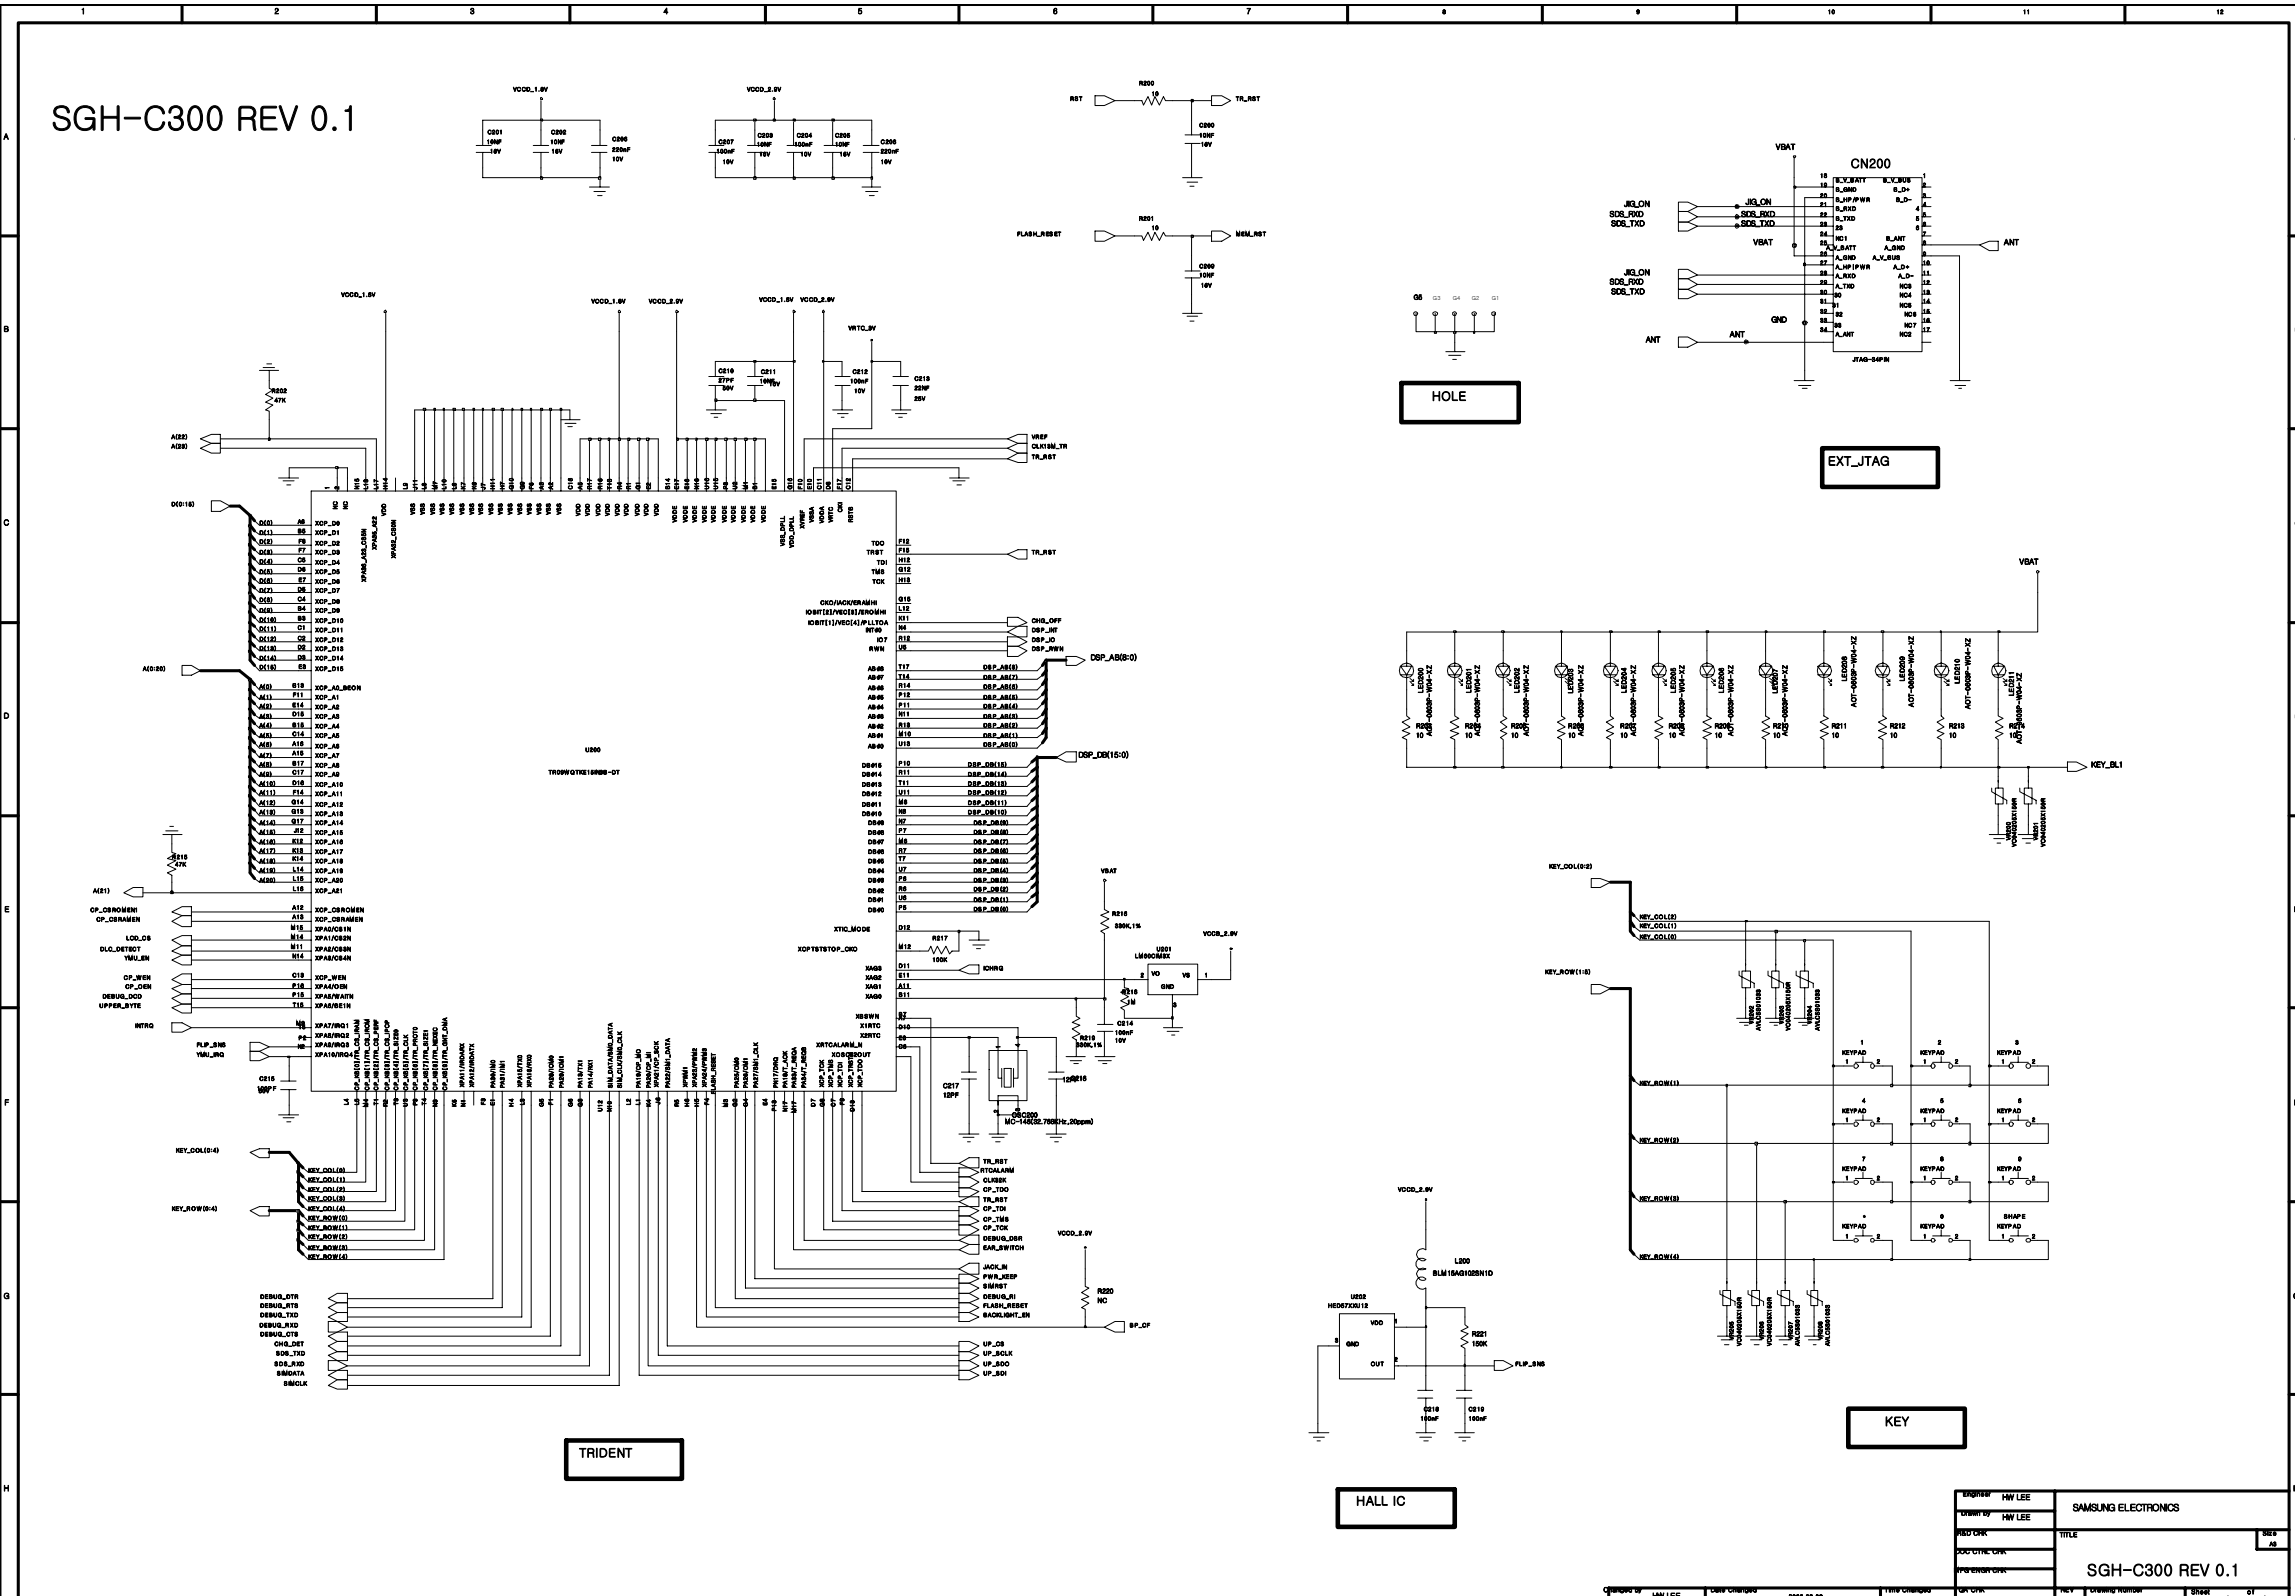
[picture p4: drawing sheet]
<svg xmlns="http://www.w3.org/2000/svg" width="119mm" height="83mm" viewBox="0 0 119 83" stroke-linecap="round" stroke-linejoin="round" font-family="sans-serif">
<defs><g id="words">
<text font-size="1.7" x="2.7" y="6.8">SGH-C300 REV 0.1</text>
<text font-size=".8" x="108.4" y="81.9">SGH-C300 REV 0.1</text>
<g font-size=".6">
<text x="96.2" y="8.7">CN200</text>
<text x="74.4" y="20.8">HOLE</text>
<text x="95" y="24.2">EXT_JTAG</text>
<text x="30.1" y="75.7">TRIDENT</text>
<text x="97.9" y="74.1">KEY</text>
<text x="70.5" y="78.2">HALL IC</text>
</g>
<text font-size=".5" x="107.7" y="78.5">SAMSUNG ELECTRONICS</text>
<g font-size=".4">
<text x="4.2" y=".7">1</text>
<text x="14.3" y=".7">2</text>
<text x="24.4" y=".7">3</text>
<text x="34.5" y=".7">4</text>
<text x="44.6" y=".7">5</text>
<text x="54.7" y=".7">6</text>
<text x="64.8" y=".7">7</text>
<text x=".2" y="7.2">A</text>
<text x="83.6" y="11.3">SDS_RXD</text>
<text x="83.7" y="11.7">SDS_TXD</text>
<text x="84.4" y="10.7">JIG_ON</text>
<text x="90.5" y="11.7">SDS_TXD</text>
<text x="90.5" y="11.3">SDS_RXD</text>
<text x="90.7" y="10.6">JIG_ON</text>
<text x="92.3" y="7.8">VBAT</text>
<text x=".2" y="17.2">B</text>
<text x="83.6" y="14.8">SDS_RXD</text>
<text x="83.7" y="15.3">SDS_TXD</text>
<text x="84.4" y="14.3">JIG_ON</text>
<text x="85.5" y="17.8">ANT</text>
<text x="89.9" y="17.5">ANT</text>
<text x="91.1" y="12.7">VBAT</text>
<text x="92" y="16.7">GND</text>
<text x="104.1" y="12.7">ANT</text>
<text x=".2" y="27.3">C</text>
<text x="104.9" y="29.3">VBAT</text>
<text x="56.7" y="34.3">DSP_AB(8:0)</text>
<text x=".2" y="37.3">D</text>
<text x="56" y="39.3">DSP_DB(15:0)</text>
<text x="108.6" y="39.9">KEY_BL1</text>
<text x=".2" y="47.4">E</text>
<text x="119.2" y="47.4">E</text>
<text x=".2" y="57.4">F</text>
<text x="119.2" y="57.4">F</text>
<text x=".2" y="67.5">G</text>
<text x="119.1" y="67.5">G</text>
<text x=".2" y="77.4">H</text>
<text x="104" y="77.9">HW LEE</text>
<text x="119.1" y="77.4">H</text>
<text x="85.8" y="83">HW LEE</text>
<text x="104" y="79">HW LEE</text>
</g>
<g font-size=".3">
<text x="26.7" y="4.7">VCCD_1.8V</text>
<text x="38.8" y="4.7">VCCD_2.9V</text>
<text x="55.6" y="5.2">RS T</text>
<text x="59.2" y="4.4">R200</text>
<text x="59.8" y="5">10</text>
<text x="64.2" y="5.2">TR_RS T</text>
<text x="74.9" y=".7">8</text>
<text x="85" y=".7">9</text>
<text x="95" y=".7">10</text>
<text x="105.1" y=".7">11</text>
<text x="115.2" y=".7">12</text>
<text x="25.3" y="7.5">10NF</text>
<text x="25.3" y="7">C201</text>
<text x="25.5" y="8">16V</text>
<text x="28.6" y="7.5">10NF</text>
<text x="28.6" y="7">C202</text>
<text x="28.7" y="8">16V</text>
<text x="31.8" y="8.4">10V</text>
<text x="31.8" y="7.9">220nF</text>
<text x="31.8" y="7.3">C206</text>
<text x="37.2" y="8">100nF</text>
<text x="37.3" y="7.5">C207</text>
<text x="37.5" y="8.5">10V</text>
<text x="39.3" y="7.6">10NF</text>
<text x="39.4" y="7.1">C203</text>
<text x="39.5" y="8.1">16V</text>
<text x="41.3" y="7.6">100nF</text>
<text x="41.4" y="7.1">C204</text>
<text x="41.6" y="8.1">10V</text>
<text x="43.4" y="7.1">C205</text>
<text x="43.4" y="7.6">10NF</text>
<text x="43.6" y="8.1">16V</text>
<text x="45.8" y="7.5">C208</text>
<text x="45.8" y="8">220nF</text>
<text x="45.8" y="8.5">10V</text>
<text x="59.2" y="11.5">R201</text>
<text x="59.8" y="11.9">10</text>
<text x="62.3" y="6.6">C200</text>
<text x="62.3" y="7.1">10NF</text>
<text x="62.4" y="7.6">16V</text>
<text x="94.6" y="11.7">23</text>
<text x="94.6" y="9.7">19</text>
<text x="94.6" y="10.3">20</text>
<text x="94.6" y="10.7">21</text>
<text x="94.6" y="11.3">22</text>
<text x="94.6" y="9.2">18</text>
<text x="95.4" y="11.9">23</text>
<text x="95.4" y="9.9">B_GND</text>
<text x="95.4" y="10.5">B_HP /P W R</text>
<text x="95.4" y="10.9">B_RXD</text>
<text x="95.4" y="11.5">B_TXD</text>
<text x="95.4" y="9.5">B_V_B ATT</text>
<text x="97.8" y="9.5">B_V_BUS</text>
<text x="98.4" y="9.9">B _D+</text>
<text x="98.5" y="10.5">B_D-</text>
<text x="99.5" y="10.9">4</text>
<text x="99.5" y="11.5">5</text>
<text x="99.5" y="11.9">6</text>
<text x="99.9" y="9.2">1</text>
<text x="99.9" y="9.7">2</text>
<text x="99.9" y="10.3">3</text>
<text x="99.9" y="10.7">4</text>
<text x="99.9" y="11.3">5</text>
<text x="99.9" y="11.7">6</text>
<text x="119.2" y="7.2">A</text>
<text x="17.7" y="15.4">VCCD_1.8V</text>
<text x="30.7" y="15.7">VCCD_1.8V</text>
<text x="33.7" y="15.7">VCCD_2.9V</text>
<text x="39.5" y="15.7">VCCD_1.8V</text>
<text x="41.6" y="15.7">VCCD_2.9V</text>
<text x="44.1" y="17.1">VR TC_3V</text>
<text x="52.8" y="12.3">FLAS H_R ES ET</text>
<text x="62.3" y="14.4">10NF</text>
<text x="62.3" y="13.9">C209</text>
<text x="62.4" y="14.9">16V</text>
<text x="64.2" y="12.3">MEM_RS T</text>
<text x="73.4" y="15.6">G5</text>
<text x="74.4" y="15.6">G3</text>
<text x="75.5" y="15.6">G4</text>
<text x="76.5" y="15.6">G2</text>
<text x="77.5" y="15.6">G1</text>
<text x="94.6" y="15.3">30</text>
<text x="94.6" y="15.7">31</text>
<text x="94.6" y="16.3">32</text>
<text x="94.6" y="16.7">33</text>
<text x="94.6" y="12.3">24</text>
<text x="94.6" y="13.8">27</text>
<text x="94.6" y="14.3">28</text>
<text x="94.6" y="14.8">29</text>
<text x="94.6" y="12.7">25</text>
<text x="94.6" y="17.2">34</text>
<text x="94.6" y="13.3">26</text>
<text x="94.9" y="13">A_V_B ATT</text>
<text x="95.2" y="16">31</text>
<text x="95.3" y="15.4">30</text>
<text x="95.3" y="17">33</text>
<text x="95.4" y="16.4">32</text>
<text x="95.4" y="12.5">NC1</text>
<text x="95.4" y="14">A_HP |P W R</text>
<text x="95.4" y="14.4">A_RXD</text>
<text x="95.4" y="15">A_TXD</text>
<text x="95.4" y="17.5">A_ANT</text>
<text x="95.4" y="13.5">A_GND</text>
<text x="97.3" y="13.5">A_V_BUS</text>
<text x="97.9" y="13">A_GND</text>
<text x="98" y="12.5">B_ANT</text>
<text x="98.4" y="14">A_D+</text>
<text x="98.6" y="14.4">A_D-</text>
<text x="98.7" y="15">NC3</text>
<text x="98.7" y="15.4">NC4</text>
<text x="98.7" y="16">NC5</text>
<text x="98.7" y="17.5">NC2</text>
<text x="99" y="16.4">NC6</text>
<text x="99" y="17">NC7</text>
<text x="99.9" y="14.8">12</text>
<text x="99.9" y="15.3">13</text>
<text x="99.9" y="15.7">14</text>
<text x="99.9" y="16.3">15</text>
<text x="99.9" y="16.7">16</text>
<text x="99.9" y="17.2">17</text>
<text x="99.9" y="13.3">9</text>
<text x="99.9" y="12.3">7</text>
<text x="99.9" y="13.8">10</text>
<text x="99.9" y="14.3">11</text>
<text x="99.9" y="12.7">8</text>
<text x="119.2" y="17.2">B</text>
<text x="8.9" y="22.8">A(22)</text>
<text x="8.9" y="23.3">A(23)</text>
<text x="14.1" y="20.4">R202</text>
<text x="14.3" y="20.9">47K</text>
<text x="37.3" y="19.9">27P F</text>
<text x="37.3" y="19.4">C210</text>
<text x="37.5" y="20.3">50V</text>
<text x="39.5" y="19.9">10NF</text>
<text x="39.5" y="19.4">C211</text>
<text x="40" y="20">16V</text>
<text x="44.2" y="19.9">100nF</text>
<text x="44.3" y="19.4">C212</text>
<text x="44.4" y="20.4">10V</text>
<text x="47.5" y="19.8">C213</text>
<text x="47.5" y="20.3">22NF</text>
<text x="47.5" y="20.8">25V</text>
<text x="53.6" y="23.8">TR_R S T</text>
<text x="53.6" y="23.3">CLK13M_TR</text>
<text x="53.6" y="22.8">VREF</text>
<text x="96.3" y="18.8">JTAG-34P IN</text>
<text x="8.9" y="26.3">D(0:15)</text>
<text x="13.5" y="28.8">D(3)</text>
<text x="13.5" y="28.2">D(2)</text>
<text x="13.5" y="27.8">D(1)</text>
<text x="13.5" y="27.3">D(0)</text>
<text x="13.5" y="29.8">D(5)</text>
<text x="13.5" y="29.3">D(4)</text>
<text x="15.5" y="29.2">C5</text>
<text x="15.5" y="29.7">D6</text>
<text x="15.5" y="27.2">A6</text>
<text x="15.5" y="27.7">B5</text>
<text x="15.5" y="28.2">F8</text>
<text x="15.5" y="28.7">F7</text>
<text x="16.4" y="28.3">XCP _D2</text>
<text x="16.4" y="28.8">XCP _D3</text>
<text x="16.4" y="29.3">XCP _D4</text>
<text x="16.4" y="29.8">XCP _D5</text>
<text x="16.4" y="27.3">XCP _D0</text>
<text x="16.4" y="27.8">XCP _D1</text>
<text x="17.1" y="25.4" transform="rotate(-90 17.1 25.4)">1</text>
<text x="17.5" y="26.5" transform="rotate(-90 17.5 26.5)">NC</text>
<text x="17.6" y="25.4" transform="rotate(-90 17.6 25.4)">2</text>
<text x="18.1" y="26.5" transform="rotate(-90 18.1 26.5)">NC</text>
<text x="18.6" y="25.4" transform="rotate(-90 18.6 25.4)">N15</text>
<text x="19.1" y="25.4" transform="rotate(-90 19.1 25.4)">L13</text>
<text x="19.6" y="28.6" transform="rotate(-90 19.6 28.6)">XPA35_A22</text>
<text x="19.6" y="25.4" transform="rotate(-90 19.6 25.4)">L17</text>
<text x="20" y="26.8" transform="rotate(-90 20 26.8)">VDD</text>
<text x="20.1" y="25.4" transform="rotate(-90 20.1 25.4)">H14</text>
<text x="20.5" y="29" transform="rotate(-90 20.5 29)">XPA32_CS0N</text>
<text x="21.2" y="25.4" transform="rotate(-90 21.2 25.4)">L9</text>
<text x="21.5" y="26.7" transform="rotate(-90 21.5 26.7)">VSS</text>
<text x="21.7" y="25.4" transform="rotate(-90 21.7 25.4)">J11</text>
<text x="22.1" y="26.7" transform="rotate(-90 22.1 26.7)">VSS</text>
<text x="22.1" y="25.4" transform="rotate(-90 22.1 25.4)">L8</text>
<text x="22.6" y="26.7" transform="rotate(-90 22.6 26.7)">VSS</text>
<text x="22.7" y="25.4" transform="rotate(-90 22.7 25.4)">M7</text>
<text x="23.1" y="26.7" transform="rotate(-90 23.1 26.7)">VSS</text>
<text x="23.2" y="25.4" transform="rotate(-90 23.2 25.4)">L10</text>
<text x="23.6" y="26.7" transform="rotate(-90 23.6 26.7)">VSS</text>
<text x="23.7" y="25.4" transform="rotate(-90 23.7 25.4)">L6</text>
<text x="24.1" y="26.7" transform="rotate(-90 24.1 26.7)">VSS</text>
<text x="24.2" y="25.4" transform="rotate(-90 24.2 25.4)">K7</text>
<text x="24.6" y="26.7" transform="rotate(-90 24.6 26.7)">VSS</text>
<text x="24.7" y="25.4" transform="rotate(-90 24.7 25.4)">K6</text>
<text x="25.1" y="26.7" transform="rotate(-90 25.1 26.7)">VSS</text>
<text x="25.2" y="25.4" transform="rotate(-90 25.2 25.4)">J7</text>
<text x="25.6" y="26.7" transform="rotate(-90 25.6 26.7)">VSS</text>
<text x="25.7" y="25.4" transform="rotate(-90 25.7 25.4)">H11</text>
<text x="26.1" y="26.7" transform="rotate(-90 26.1 26.7)">VSS</text>
<text x="26.2" y="25.4" transform="rotate(-90 26.2 25.4)">H7</text>
<text x="26.6" y="26.7" transform="rotate(-90 26.6 26.7)">VSS</text>
<text x="26.7" y="25.4" transform="rotate(-90 26.7 25.4)">G10</text>
<text x="27.1" y="26.7" transform="rotate(-90 27.1 26.7)">VSS</text>
<text x="27.2" y="25.4" transform="rotate(-90 27.2 25.4)">G9</text>
<text x="27.6" y="26.7" transform="rotate(-90 27.6 26.7)">VSS</text>
<text x="27.7" y="25.4" transform="rotate(-90 27.7 25.4)">F6</text>
<text x="28.1" y="26.7" transform="rotate(-90 28.1 26.7)">VSS</text>
<text x="28.2" y="25.4" transform="rotate(-90 28.2 25.4)">A3</text>
<text x="28.6" y="26.7" transform="rotate(-90 28.6 26.7)">VSS</text>
<text x="28.7" y="25.4" transform="rotate(-90 28.7 25.4)">A2</text>
<text x="29.1" y="26.7" transform="rotate(-90 29.1 26.7)">VSS</text>
<text x="29.7" y="25.4" transform="rotate(-90 29.7 25.4)">C16</text>
<text x="30.1" y="26.8" transform="rotate(-90 30.1 26.8)">VDD</text>
<text x="30.2" y="25.4" transform="rotate(-90 30.2 25.4)">A5</text>
<text x="30.6" y="26.8" transform="rotate(-90 30.6 26.8)">VDD</text>
<text x="30.7" y="25.4" transform="rotate(-90 30.7 25.4)">R17</text>
<text x="31.2" y="26.8" transform="rotate(-90 31.2 26.8)">VDD</text>
<text x="31.3" y="25.4" transform="rotate(-90 31.3 25.4)">R16</text>
<text x="31.7" y="26.8" transform="rotate(-90 31.7 26.8)">VDD</text>
<text x="31.8" y="25.4" transform="rotate(-90 31.8 25.4)">T13</text>
<text x="32.2" y="26.8" transform="rotate(-90 32.2 26.8)">VDD</text>
<text x="32.3" y="25.4" transform="rotate(-90 32.3 25.4)">R4</text>
<text x="32.6" y="26.8" transform="rotate(-90 32.6 26.8)">VDD</text>
<text x="32.8" y="25.4" transform="rotate(-90 32.8 25.4)">R1</text>
<text x="33.2" y="26.8" transform="rotate(-90 33.2 26.8)">VDD</text>
<text x="33.2" y="25.4" transform="rotate(-90 33.2 25.4)">G1</text>
<text x="33.7" y="26.8" transform="rotate(-90 33.7 26.8)">VDD</text>
<text x="33.8" y="25.4" transform="rotate(-90 33.8 25.4)">E2</text>
<text x="34.2" y="26.8" transform="rotate(-90 34.2 26.8)">VDD</text>
<text x="34.8" y="25.4" transform="rotate(-90 34.8 25.4)">B14</text>
<text x="35.2" y="27.1" transform="rotate(-90 35.2 27.1)">VDDE</text>
<text x="35.3" y="25.4" transform="rotate(-90 35.3 25.4)">E17</text>
<text x="35.7" y="27.1" transform="rotate(-90 35.7 27.1)">VDDE</text>
<text x="35.8" y="25.4" transform="rotate(-90 35.8 25.4)">E16</text>
<text x="36.2" y="27.1" transform="rotate(-90 36.2 27.1)">VDDE</text>
<text x="36.3" y="25.4" transform="rotate(-90 36.3 25.4)">N16</text>
<text x="36.7" y="27.1" transform="rotate(-90 36.7 27.1)">VDDE</text>
<text x="36.8" y="25.4" transform="rotate(-90 36.8 25.4)">U16</text>
<text x="37.2" y="27.1" transform="rotate(-90 37.2 27.1)">VDDE</text>
<text x="37.3" y="25.4" transform="rotate(-90 37.3 25.4)">U15</text>
<text x="37.7" y="27.1" transform="rotate(-90 37.7 27.1)">VDDE</text>
<text x="37.8" y="25.4" transform="rotate(-90 37.8 25.4)">P8</text>
<text x="38.2" y="27.1" transform="rotate(-90 38.2 27.1)">VDDE</text>
<text x="38.3" y="25.4" transform="rotate(-90 38.3 25.4)">U2</text>
<text x="38.7" y="27.1" transform="rotate(-90 38.7 27.1)">VDDE</text>
<text x="38.8" y="25.4" transform="rotate(-90 38.8 25.4)">M1</text>
<text x="39.2" y="27.1" transform="rotate(-90 39.2 27.1)">VDDE</text>
<text x="39.3" y="25.4" transform="rotate(-90 39.3 25.4)">B1</text>
<text x="39.8" y="27.1" transform="rotate(-90 39.8 27.1)">VDDE</text>
<text x="40.3" y="25.4" transform="rotate(-90 40.3 25.4)">E15</text>
<text x="40.8" y="28.4" transform="rotate(-90 40.8 28.4)">VSS_DPLL</text>
<text x="41.1" y="25.4" transform="rotate(-90 41.1 25.4)">G16</text>
<text x="41.2" y="28.4" transform="rotate(-90 41.2 28.4)">VDD_DPLL</text>
<text x="41.7" y="25.4" transform="rotate(-90 41.7 25.4)">F10</text>
<text x="41.8" y="27.5" transform="rotate(-90 41.8 27.5)">XVREF</text>
<text x="42.2" y="25.4" transform="rotate(-90 42.2 25.4)">E10</text>
<text x="42.3" y="27.1" transform="rotate(-90 42.3 27.1)">VSSA</text>
<text x="42.7" y="25.4" transform="rotate(-90 42.7 25.4)">C11</text>
<text x="42.8" y="27.2" transform="rotate(-90 42.8 27.2)">VDDA</text>
<text x="43.1" y="25.4" transform="rotate(-90 43.1 25.4)">D8</text>
<text x="43.3" y="27.1" transform="rotate(-90 43.3 27.1)">VRTC</text>
<text x="43.7" y="25.4" transform="rotate(-90 43.7 25.4)">F17</text>
<text x="43.7" y="26.6" transform="rotate(-90 43.7 26.6)">CKI</text>
<text x="44.2" y="25.4" transform="rotate(-90 44.2 25.4)">C12</text>
<text x="44.3" y="27.1" transform="rotate(-90 44.3 27.1)">RSTB</text>
<text x="45" y="28.8">TR S T</text>
<text x="45.3" y="28.3">TDO</text>
<text x="45.3" y="29.8">TMS</text>
<text x="45.6" y="29.3">TDI</text>
<text x="46.7" y="28.2">F12</text>
<text x="46.7" y="29.7">G12</text>
<text x="46.7" y="28.7">F15</text>
<text x="46.7" y="29.2">H12</text>
<text x="53.6" y="28.8">TR_R S T</text>
<text x="119.2" y="27.3">C</text>
<text x="7.4" y="34.8">A(0:20)</text>
<text x="13.5" y="35.8">A(0)</text>
<text x="13.5" y="34.8">D(15)</text>
<text x="13.5" y="34.3">D(14)</text>
<text x="13.5" y="33.8">D(13)</text>
<text x="13.5" y="33.3">D(12)</text>
<text x="13.5" y="32.8">D(11)</text>
<text x="13.5" y="32.3">D(10)</text>
<text x="13.5" y="31.8">D(9)</text>
<text x="13.5" y="31.3">D(8)</text>
<text x="13.5" y="30.8">D(7)</text>
<text x="13.5" y="30.3">D(6)</text>
<text x="15.2" y="35.7">B13</text>
<text x="15.5" y="30.7">D5</text>
<text x="15.5" y="31.2">C4</text>
<text x="15.5" y="31.7">B4</text>
<text x="15.5" y="33.7">D2</text>
<text x="15.5" y="34.2">D3</text>
<text x="15.5" y="32.2">B3</text>
<text x="15.5" y="32.7">C1</text>
<text x="15.5" y="33.3">C2</text>
<text x="15.5" y="34.7">E3</text>
<text x="15.5" y="30.2">E7</text>
<text x="16.4" y="30.3">XCP _D6</text>
<text x="16.4" y="30.8">XCP _D7</text>
<text x="16.4" y="31.3">XCP _D8</text>
<text x="16.4" y="31.8">XCP _D9</text>
<text x="16.4" y="33.3">XCP _D12</text>
<text x="16.4" y="33.8">XCP _D13</text>
<text x="16.4" y="34.3">XCP _D14</text>
<text x="16.4" y="34.8">XCP _D15</text>
<text x="16.4" y="32.3">XCP _D10</text>
<text x="16.4" y="32.8">XCP _D11</text>
<text x="16.4" y="35.8">XCP _A0_BEO N</text>
<text x="19" y="30.2" transform="rotate(-90 19 30.2)">XPA36_A23_CS5N</text>
<text x="41.9" y="31.9">IO BIT[2]/VEC[3]/ERO MHI</text>
<text x="42" y="32.4">IO BIT[1]/VEC[4]/P LLTO A</text>
<text x="42.6" y="31.4">CKO/IACK/ER AMHI</text>
<text x="45" y="32.8">INT#0</text>
<text x="45.1" y="35.8">AB #6</text>
<text x="45.1" y="35.3">AB #7</text>
<text x="45.1" y="34.8">AB #8</text>
<text x="45.2" y="33.8">R W N</text>
<text x="45.3" y="30.3">TCK</text>
<text x="45.6" y="33.3">IO 7</text>
<text x="46.7" y="32.7">N4</text>
<text x="46.7" y="33.3">R12</text>
<text x="46.7" y="35.7">R14</text>
<text x="46.7" y="35.2">T14</text>
<text x="46.7" y="34.7">T17</text>
<text x="46.7" y="32.2">K11</text>
<text x="46.7" y="31.7">L12</text>
<text x="46.7" y="33.7">U5</text>
<text x="46.7" y="30.2">H13</text>
<text x="46.7" y="31.2">G15</text>
<text x="51.1" y="34.8">DS P _AB(8)</text>
<text x="51.1" y="35.3">DS P _AB(7)</text>
<text x="51.1" y="35.8">DS P _AB(6)</text>
<text x="53.6" y="32.3">CHG_OFF</text>
<text x="53.6" y="33.8">DS P _RW N</text>
<text x="53.6" y="32.8">DS P _INT</text>
<text x="53.6" y="33.3">DS P _IO</text>
<text x="95.9" y="35.4" transform="rotate(-90 95.9 35.4)">LED208</text>
<text x="99" y="35.4" transform="rotate(-90 99 35.4)">LED209</text>
<text x="101.8" y="35.5" transform="rotate(-90 101.8 35.5)">LED210</text>
<text x="13.5" y="41.8">A(12)</text>
<text x="13.5" y="41.3">A(11)</text>
<text x="13.5" y="40.8">A(10)</text>
<text x="13.5" y="40.3">A(9)</text>
<text x="13.5" y="39.8">A(8)</text>
<text x="13.5" y="39.3">A(7)</text>
<text x="13.5" y="38.8">A(6)</text>
<text x="13.5" y="38.3">A(5)</text>
<text x="13.5" y="37.8">A(4)</text>
<text x="13.5" y="37.3">A(3)</text>
<text x="13.5" y="36.8">A(2)</text>
<text x="13.5" y="36.3">A(1)</text>
<text x="15.2" y="41.8">G14</text>
<text x="15.2" y="40.2">C17</text>
<text x="15.2" y="37.2">D15</text>
<text x="15.2" y="37.8">B15</text>
<text x="15.2" y="38.2">C14</text>
<text x="15.2" y="38.7">A16</text>
<text x="15.2" y="39.2">A15</text>
<text x="15.2" y="39.8">B17</text>
<text x="15.2" y="36.7">E14</text>
<text x="15.2" y="40.8">D16</text>
<text x="15.2" y="36.2">F11</text>
<text x="15.2" y="41.3">F14</text>
<text x="16.4" y="39.9">XCP _A8</text>
<text x="16.4" y="40.3">XCP _A9</text>
<text x="16.4" y="36.8">XCP _A2</text>
<text x="16.4" y="37.3">XCP _A3</text>
<text x="16.4" y="37.8">XCP _A4</text>
<text x="16.4" y="38.3">XCP _A5</text>
<text x="16.4" y="38.9">XCP _A6</text>
<text x="16.4" y="39.3">XCP _A7</text>
<text x="16.4" y="41.9">XCP _A12</text>
<text x="16.4" y="36.3">XCP _A1</text>
<text x="16.4" y="40.9">XCP _A10</text>
<text x="16.4" y="41.3">XCP _A11</text>
<text x="28.5" y="40.2">TR09W Q TKE15IN3B -DT</text>
<text x="30.4" y="39.1">U200</text>
<text x="44.8" y="41.9">DB#11</text>
<text x="44.8" y="41.3">DB#12</text>
<text x="44.8" y="40.9">DB#13</text>
<text x="44.8" y="40.3">DB#14</text>
<text x="44.8" y="39.9">DB#15</text>
<text x="45.1" y="38.9">AB #0</text>
<text x="45.1" y="38.3">AB #1</text>
<text x="45.1" y="37.8">AB #2</text>
<text x="45.1" y="37.3">AB #3</text>
<text x="45.1" y="36.8">AB #4</text>
<text x="45.1" y="36.3">AB #5</text>
<text x="46.7" y="41.8">M8</text>
<text x="46.7" y="41.3">U11</text>
<text x="46.7" y="40.8">T11</text>
<text x="46.7" y="40.2">R11</text>
<text x="46.7" y="39.8">P 10</text>
<text x="46.7" y="36.2">P 12</text>
<text x="46.7" y="38.7">U13</text>
<text x="46.7" y="38.2">M10</text>
<text x="46.7" y="37.8">R13</text>
<text x="46.7" y="37.2">N11</text>
<text x="46.7" y="36.7">P 11</text>
<text x="50.3" y="41.8">DS P _DB(11)</text>
<text x="50.3" y="41.3">DS P _DB(12)</text>
<text x="50.3" y="40.8">DS P _DB(13)</text>
<text x="50.3" y="40.3">DS P _DB(14)</text>
<text x="50.3" y="39.8">DS P _DB(15)</text>
<text x="51.1" y="36.3">DS P _AB(5)</text>
<text x="51.1" y="36.8">DS P _AB(4)</text>
<text x="51.1" y="37.3">DS P _AB(3)</text>
<text x="51.1" y="37.8">DS P _AB(2)</text>
<text x="51.1" y="38.3">DS P _AB(1)</text>
<text x="51.1" y="38.8">DS P _AB(0)</text>
<text x="73.6" y="38.3">10</text>
<text x="73.6" y="37.8">R203</text>
<text x="73.9" y="36" transform="rotate(-90 73.9 36)">LED200</text>
<text x="74.4" y="38.2" transform="rotate(-90 74.4 38.2)">AOT-0603P-W04-XZ</text>
<text x="76.1" y="38.3">10</text>
<text x="76.1" y="37.8">R204</text>
<text x="76.4" y="36" transform="rotate(-90 76.4 36)">LED201</text>
<text x="76.9" y="38.2" transform="rotate(-90 76.9 38.2)">AOT-0603P-W04-XZ</text>
<text x="78.5" y="38.3">10</text>
<text x="78.5" y="37.8">R205</text>
<text x="78.9" y="36" transform="rotate(-90 78.9 36)">LED202</text>
<text x="79.4" y="38.2" transform="rotate(-90 79.4 38.2)">AOT-0603P-W04-XZ</text>
<text x="81.5" y="37.8">R206</text>
<text x="81.5" y="38.3">10</text>
<text x="81.7" y="36" transform="rotate(-90 81.7 36)">LED203</text>
<text x="82.3" y="38.2" transform="rotate(-90 82.3 38.2)">AOT-0603P-W04-XZ</text>
<text x="84.2" y="37.8">R207</text>
<text x="84.2" y="38.3">10</text>
<text x="84.5" y="36" transform="rotate(-90 84.5 36)">LED204</text>
<text x="85" y="38.2" transform="rotate(-90 85 38.2)">AOT-0603P-W04-XZ</text>
<text x="86.7" y="38.3">10</text>
<text x="86.7" y="37.8">R208</text>
<text x="87.1" y="36" transform="rotate(-90 87.1 36)">LED205</text>
<text x="87.5" y="38.2" transform="rotate(-90 87.5 38.2)">AOT-0603P-W04-XZ</text>
<text x="89.1" y="37.8">R209</text>
<text x="89.1" y="38.3">10</text>
<text x="89.6" y="36" transform="rotate(-90 89.6 36)">LED206</text>
<text x="90" y="38.2" transform="rotate(-90 90 38.2)">AOT-0603P-W04-XZ</text>
<text x="92.1" y="38.3">10</text>
<text x="92.1" y="37.8">R210</text>
<text x="92.3" y="36" transform="rotate(-90 92.3 36)">LED207</text>
<text x="92.9" y="38.2" transform="rotate(-90 92.9 38.2)">AOT-0603P-W04-XZ</text>
<text x="95.2" y="37.8">R211</text>
<text x="95.2" y="38.3">10</text>
<text x="96.4" y="36.7" transform="rotate(-90 96.4 36.7)">AOT-0603P-W04-XZ</text>
<text x="98.2" y="38.3">10</text>
<text x="98.2" y="37.8">R212</text>
<text x="99.4" y="36.7" transform="rotate(-90 99.4 36.7)">AOT-0603P-W04-XZ</text>
<text x="101.3" y="38.3">10</text>
<text x="101.3" y="37.8">R213</text>
<text x="102.4" y="36.8" transform="rotate(-90 102.4 36.8)">AOT-0603P-W04-XZ</text>
<text x="104.4" y="38.3">10</text>
<text x="104.4" y="37.8">R214</text>
<text x="104.6" y="36.2" transform="rotate(-90 104.6 36.2)">LED211</text>
<text x="105" y="38.6" transform="rotate(-90 105 38.6)">AOT-0603P-W04-XZ</text>
<text x="119.2" y="37.3">D</text>
<text x="4.7" y="47.4">CP _CS RO MEN1</text>
<text x="4.8" y="46.4">A(21)</text>
<text x="5" y="47.9">CP _CS RAMEN</text>
<text x="8.9" y="44.6">R 215</text>
<text x="9.1" y="45">47K</text>
<text x="13.5" y="45.8">A(20)</text>
<text x="13.5" y="45.3">A(19)</text>
<text x="13.5" y="44.8">A(18)</text>
<text x="13.5" y="44.3">A(17)</text>
<text x="13.5" y="43.8">A(16)</text>
<text x="13.5" y="43.3">A(15)</text>
<text x="13.5" y="42.8">A(14)</text>
<text x="13.5" y="42.3">A(13)</text>
<text x="15.2" y="42.2">G13</text>
<text x="15.2" y="42.8">G17</text>
<text x="15.2" y="47.7">A13</text>
<text x="15.2" y="47.2">A12</text>
<text x="15.2" y="43.8">K12</text>
<text x="15.2" y="44.3">K13</text>
<text x="15.2" y="44.7">K14</text>
<text x="15.2" y="45.7">L15</text>
<text x="15.2" y="46.3">L16</text>
<text x="15.2" y="45.3">L14</text>
<text x="15.3" y="43.2">J12</text>
<text x="16.4" y="47.9">XCP _CS R AMEN</text>
<text x="16.4" y="47.4">XCP _CS R OMEN</text>
<text x="16.4" y="45.8">XCP _A20</text>
<text x="16.4" y="46.4">XCP _A21</text>
<text x="16.4" y="42.4">XCP _A13</text>
<text x="16.4" y="42.8">XCP _A14</text>
<text x="16.4" y="43.3">XCP _A15</text>
<text x="16.4" y="43.8">XCP _A16</text>
<text x="16.4" y="44.3">XCP _A17</text>
<text x="16.4" y="44.8">XCP _A18</text>
<text x="16.4" y="45.3">XCP _A19</text>
<text x="44.8" y="42.4">DB#10</text>
<text x="45.1" y="46.4">DB#2</text>
<text x="45.1" y="45.8">DB#3</text>
<text x="45.1" y="45.3">DB#4</text>
<text x="45.1" y="44.8">DB#5</text>
<text x="45.1" y="44.3">DB#6</text>
<text x="45.1" y="43.8">DB#7</text>
<text x="45.1" y="43.3">DB#8</text>
<text x="45.1" y="42.8">DB#9</text>
<text x="45.1" y="47.4">DB#0</text>
<text x="45.1" y="46.8">DB#1</text>
<text x="46.7" y="42.2">N8</text>
<text x="46.7" y="46.3">R6</text>
<text x="46.7" y="45.7">P 6</text>
<text x="46.7" y="45.3">U7</text>
<text x="46.7" y="44.7">T7</text>
<text x="46.7" y="44.3">R7</text>
<text x="46.7" y="43.8">M6</text>
<text x="46.7" y="43.2">P 7</text>
<text x="46.7" y="42.8">N7</text>
<text x="46.7" y="47.2">P 5</text>
<text x="46.7" y="46.7">U6</text>
<text x="50.3" y="42.3">DS P _DB(10)</text>
<text x="50.6" y="47.3">DS P _DB (0)</text>
<text x="50.6" y="46.8">DS P _DB (1)</text>
<text x="50.6" y="46.3">DS P _DB (2)</text>
<text x="50.6" y="45.8">DS P _DB (3)</text>
<text x="50.6" y="45.3">DS P _DB (4)</text>
<text x="50.6" y="44.8">DS P _DB (5)</text>
<text x="50.6" y="44.3">DS P _DB (6)</text>
<text x="50.6" y="43.8">DS P _DB (7)</text>
<text x="50.6" y="43.3">DS P _DB (8)</text>
<text x="50.6" y="42.8">DS P _DB (9)</text>
<text x="57.2" y="45.3">VB AT</text>
<text x="57.8" y="47.6">R216</text>
<text x="80.5" y="45.1">KEY_CO L(0:2)</text>
<text x="85.2" y="47.7">KEY_CO L(2)</text>
<text x="104.5" y="43.6" transform="rotate(-90 104.5 43.6)">VR200</text>
<text x="104.8" y="44" transform="rotate(-90 104.8 44)">VC040205X150R</text>
<text x="105.9" y="43.6" transform="rotate(-90 105.9 43.6)">VR201</text>
<text x="106.3" y="44" transform="rotate(-90 106.3 44)">VC040205X150R</text>
<text x="5.2" y="52.3">U P P ER_B YTE</text>
<text x="5.2" y="49.4">DLC_DETECT</text>
<text x="5.3" y="51.9">DEBUG_DCD</text>
<text x="6.4" y="50.9">CP _W EN</text>
<text x="6.5" y="49.9">YMU_EN</text>
<text x="6.5" y="51.3">CP _O EN</text>
<text x="6.6" y="48.8">LCD_CS</text>
<text x="7" y="53.4">INTRQ</text>
<text x="15.1" y="49.3">M11</text>
<text x="15.1" y="48.8">M14</text>
<text x="15.1" y="48.3">M15</text>
<text x="15.2" y="49.8">N14</text>
<text x="15.2" y="51.3">P 16</text>
<text x="15.2" y="51.8">P 15</text>
<text x="15.2" y="50.8">C13</text>
<text x="15.2" y="52.3">T15</text>
<text x="15.4" y="53.3">M9</text>
<text x="15.5" y="53.4">T5</text>
<text x="16.4" y="49.9">XP A3/CS 4N</text>
<text x="16.4" y="51.4">XP A4/O EN</text>
<text x="16.4" y="51.9">XP A5/W AITN</text>
<text x="16.4" y="52.3">XP A6/BE1N</text>
<text x="16.4" y="49.4">XP A2/CS 3N</text>
<text x="16.4" y="48.8">XP A1/CS 2N</text>
<text x="16.4" y="50.9">XCP _W EN</text>
<text x="16.4" y="48.4">XP A0/CS 1N</text>
<text x="16.4" y="53.4">XP A7/IRQ 1</text>
<text x="16.4" y="53.9">XP A8/IRQ 2</text>
<text x="41.5" y="49.4">XCP TS TS TO P _CKO</text>
<text x="43.3" y="48.4">XTIC_MO DE</text>
<text x="44.5" y="52.9">XB S W N</text>
<text x="44.7" y="53.4">X1RTC</text>
<text x="44.7" y="53.9">X2RTC</text>
<text x="45" y="50.9">XAG2</text>
<text x="45" y="50.4">XAG3</text>
<text x="45" y="51.9">XAG0</text>
<text x="45" y="51.4">XAG1</text>
<text x="46.7" y="50.3">D11</text>
<text x="46.7" y="52.8">B7</text>
<text x="46.7" y="49.3">M12</text>
<text x="46.7" y="48.3">D12</text>
<text x="46.7" y="53">A7</text>
<text x="46.7" y="53.4">D10</text>
<text x="46.7" y="51.8">B11</text>
<text x="46.7" y="51.3">A11</text>
<text x="46.7" y="50.8">E11</text>
<text x="48.4" y="48.8">R217</text>
<text x="48.4" y="50">100K</text>
<text x="51.1" y="50.4">ICHR G</text>
<text x="57.9" y="48.2">330K,1%</text>
<text x="57.9" y="53.7">100nF</text>
<text x="58.1" y="53.3">C214</text>
<text x="58.3" y="51.6">R 218</text>
<text x="58.6" y="52.2">1M</text>
<text x="59" y="49.8">LM60CIM3X</text>
<text x="59.3" y="50.8">2</text>
<text x="59.8" y="50.7">VO</text>
<text x="60.1" y="49.4">U201</text>
<text x="60.3" y="51.3">GND</text>
<text x="61" y="52.3">3</text>
<text x="61.4" y="50.8">VS</text>
<text x="62.5" y="48.6">VCCB_2.9V</text>
<text x="62.6" y="50.8">1</text>
<text x="80.3" y="50.6">KEY_R OW (1:5)</text>
<text x="85.2" y="48.2">KEY_CO L(1)</text>
<text x="85.2" y="48.8">KEY_CO L(0)</text>
<text x="91.1" y="53.2" transform="rotate(-90 91.1 53.2)">VR202</text>
<text x="91.5" y="53.5" transform="rotate(-90 91.5 53.5)">AVLC5S01033</text>
<text x="92.7" y="53.2" transform="rotate(-90 92.7 53.2)">VR203</text>
<text x="93" y="53.5" transform="rotate(-90 93 53.5)">VC040205X150R</text>
<text x="94.1" y="53.2" transform="rotate(-90 94.1 53.2)">VR204</text>
<text x="94.5" y="53.5" transform="rotate(-90 94.5 53.5)">AVLC5S01033</text>
<text x="9.1" y="59.9">KEY_COL(0:4)</text>
<text x="10.2" y="54.4">FLIP _S NS</text>
<text x="10.2" y="54.9">YMU _IRQ</text>
<text x="13.4" y="56.6">100P F</text>
<text x="13.4" y="56.8">50V</text>
<text x="13.5" y="56.1">C215</text>
<text x="15.5" y="54.5">N2</text>
<text x="15.5" y="54">P 2</text>
<text x="16.4" y="54.9">XP A10/IRQ 4</text>
<text x="16.4" y="54.4">XP A9/IRQ 3</text>
<text x="18.1" y="57.4" transform="rotate(-90 18.1 57.4)">L4</text>
<text x="18.6" y="56.6" transform="rotate(-90 18.6 56.6)">CP_KB[0]/TR_CS_IRAM</text>
<text x="18.6" y="57.4" transform="rotate(-90 18.6 57.4)">L5</text>
<text x="19.1" y="57.5" transform="rotate(-90 19.1 57.5)">M4</text>
<text x="19.2" y="56.6" transform="rotate(-90 19.2 56.6)">CP_KB[1]/TR_CS_IROM</text>
<text x="19.6" y="56.6" transform="rotate(-90 19.6 56.6)">CP_KB[2]/TR_CS_PERF</text>
<text x="19.6" y="57.4" transform="rotate(-90 19.6 57.4)">T1</text>
<text x="20.1" y="57.5" transform="rotate(-90 20.1 57.5)">R2</text>
<text x="20.2" y="56.6" transform="rotate(-90 20.2 56.6)">CP_KB[3]/TR_CS_IPCP</text>
<text x="20.7" y="56.6" transform="rotate(-90 20.7 56.6)">CP_KB[4]/TR_SI ZE0</text>
<text x="20.7" y="57.4" transform="rotate(-90 20.7 57.4)">T3</text>
<text x="21.2" y="57.5" transform="rotate(-90 21.2 57.5)">U 3</text>
<text x="21.2" y="56.6" transform="rotate(-90 21.2 56.6)">CP_KB[5]/TR_CLK</text>
<text x="21.7" y="56.6" transform="rotate(-90 21.7 56.6)">CP_KB[6]/TR_PROT0</text>
<text x="21.7" y="57.4" transform="rotate(-90 21.7 57.4)">P3</text>
<text x="22.1" y="57.4" transform="rotate(-90 22.1 57.4)">T4</text>
<text x="22.2" y="56.6" transform="rotate(-90 22.2 56.6)">CP_KB[7]/TR_SI ZE1</text>
<text x="22.7" y="57.5" transform="rotate(-90 22.7 57.5)">N3</text>
<text x="22.7" y="56.6" transform="rotate(-90 22.7 56.6)">CP_KB[8]/TR_NEXEC</text>
<text x="23.2" y="56.6" transform="rotate(-90 23.2 56.6)">CP_KB[9]/TR_GNT_DMA</text>
<text x="23.7" y="57.5" transform="rotate(-90 23.7 57.5)">K5</text>
<text x="24.1" y="56.5" transform="rotate(-90 24.1 56.5)">XPA11/IRDARX</text>
<text x="24.2" y="57.5" transform="rotate(-90 24.2 57.5)">N1</text>
<text x="24.6" y="56.5" transform="rotate(-90 24.6 56.5)">XPA12/IRDATX</text>
<text x="25.2" y="57.4" transform="rotate(-90 25.2 57.4)">F3</text>
<text x="25.7" y="57.4" transform="rotate(-90 25.7 57.4)">E1</text>
<text x="25.7" y="56.5" transform="rotate(-90 25.7 56.5)">PA30/IM0</text>
<text x="26.2" y="56.5" transform="rotate(-90 26.2 56.5)">PA31/IM1</text>
<text x="26.7" y="57.5" transform="rotate(-90 26.7 57.5)">H4</text>
<text x="27.1" y="56.5" transform="rotate(-90 27.1 56.5)">XPA15/TX0</text>
<text x="27.2" y="57.4" transform="rotate(-90 27.2 57.4)">L3</text>
<text x="27.6" y="56.5" transform="rotate(-90 27.6 56.5)">XPA16/RX0</text>
<text x="28.2" y="57.5" transform="rotate(-90 28.2 57.5)">G5</text>
<text x="28.7" y="57.4" transform="rotate(-90 28.7 57.4)">F1</text>
<text x="28.7" y="56.5" transform="rotate(-90 28.7 56.5)">PA28/IOM0</text>
<text x="29.3" y="56.5" transform="rotate(-90 29.3 56.5)">PA29/IOM1</text>
<text x="29.7" y="57.5" transform="rotate(-90 29.7 57.5)">G6</text>
<text x="30.2" y="57.5" transform="rotate(-90 30.2 57.5)">G3</text>
<text x="30.2" y="56.5" transform="rotate(-90 30.2 56.5)">PA13/TX1</text>
<text x="30.8" y="56.5" transform="rotate(-90 30.8 56.5)">PA14/RX1</text>
<text x="31.3" y="57.7" transform="rotate(-90 31.3 57.7)">U12</text>
<text x="31.8" y="57.7" transform="rotate(-90 31.8 57.7)">N10</text>
<text x="31.8" y="56.5" transform="rotate(-90 31.8 56.5)">SI M_DATA/SM0_DATA</text>
<text x="32.3" y="56.5" transform="rotate(-90 32.3 56.5)">SI M_CLK/SM0_CLK</text>
<text x="32.8" y="57.4" transform="rotate(-90 32.8 57.4)">L2</text>
<text x="33.2" y="57.4" transform="rotate(-90 33.2 57.4)">L1</text>
<text x="33.3" y="56.5" transform="rotate(-90 33.3 56.5)">PA19/CP_MO</text>
<text x="33.8" y="57.5" transform="rotate(-90 33.8 57.5)">K4</text>
<text x="33.8" y="56.5" transform="rotate(-90 33.8 56.5)">PA20/CP_MI</text>
<text x="34.2" y="56.5" transform="rotate(-90 34.2 56.5)">XPA21/CP_SCK</text>
<text x="34.3" y="57.4" transform="rotate(-90 34.3 57.4)">J6</text>
<text x="34.8" y="56.5" transform="rotate(-90 34.8 56.5)">PA22/SM1_DATA</text>
<text x="35.3" y="57.5" transform="rotate(-90 35.3 57.5)">R5</text>
<text x="35.7" y="56.5" transform="rotate(-90 35.7 56.5)">XPWM1</text>
<text x="35.8" y="57.5" transform="rotate(-90 35.8 57.5)">H6</text>
<text x="36.2" y="56.5" transform="rotate(-90 36.2 56.5)">XPA23/PWM2</text>
<text x="36.3" y="57.5" transform="rotate(-90 36.3 57.5)">H5</text>
<text x="36.7" y="56.5" transform="rotate(-90 36.7 56.5)">XPA24/PWM3</text>
<text x="36.8" y="57.4" transform="rotate(-90 36.8 57.4)">F4</text>
<text x="37.2" y="56.8" transform="rotate(-90 37.2 56.8)">FLASH_RESET</text>
<text x="37.8" y="57.5" transform="rotate(-90 37.8 57.5)">M3</text>
<text x="38.3" y="57.5" transform="rotate(-90 38.3 57.5)">G2</text>
<text x="38.4" y="56.5" transform="rotate(-90 38.4 56.5)">PA25/OM0</text>
<text x="38.8" y="57.5" transform="rotate(-90 38.8 57.5)">G4</text>
<text x="38.8" y="56.5" transform="rotate(-90 38.8 56.5)">PA26/OM1</text>
<text x="39.4" y="56.5" transform="rotate(-90 39.4 56.5)">PA27/SM1_CLK</text>
<text x="39.9" y="57.4" transform="rotate(-90 39.9 57.4)">E4</text>
<text x="40.3" y="57.7" transform="rotate(-90 40.3 57.7)">P13</text>
<text x="40.4" y="56.5" transform="rotate(-90 40.4 56.5)">PN17/DRQ</text>
<text x="40.9" y="56.5" transform="rotate(-90 40.9 56.5)">PA18/T_ACK</text>
<text x="40.9" y="57.7" transform="rotate(-90 40.9 57.7)">N17</text>
<text x="41.4" y="56.5" transform="rotate(-90 41.4 56.5)">PA33/T_REQA</text>
<text x="41.4" y="57.8" transform="rotate(-90 41.4 57.8)">M17</text>
<text x="41.9" y="56.5" transform="rotate(-90 41.9 56.5)">PA34/T_REQB</text>
<text x="42.4" y="57.5" transform="rotate(-90 42.4 57.5)">D7</text>
<text x="42.4" y="54.4">XRTCALAR M_N</text>
<text x="42.8" y="56.5" transform="rotate(-90 42.8 56.5)">XCP_TCK</text>
<text x="42.8" y="57.5" transform="rotate(-90 42.8 57.5)">G8</text>
<text x="43.2" y="54.9">XO S C32O UT</text>
<text x="43.3" y="56.5" transform="rotate(-90 43.3 56.5)">XCP_TMS</text>
<text x="43.4" y="57.5" transform="rotate(-90 43.4 57.5)">C7</text>
<text x="43.7" y="56.5" transform="rotate(-90 43.7 56.5)">XCP_TDI</text>
<text x="43.9" y="57.4" transform="rotate(-90 43.9 57.4)">F9</text>
<text x="44.3" y="56.5" transform="rotate(-90 44.3 56.5)">XCP_TRSTN</text>
<text x="44.4" y="57.7" transform="rotate(-90 44.4 57.7)">D13</text>
<text x="44.8" y="56.5" transform="rotate(-90 44.8 56.5)">XCP_TDO</text>
<text x="46.7" y="54.5">C6</text>
<text x="46.7" y="54">E8</text>
<text x="49" y="57">12PF</text>
<text x="49" y="56.5">C217</text>
<text x="51.9" y="57.8" transform="rotate(-90 51.9 57.8)">2</text>
<text x="52" y="54.5" transform="rotate(-90 52 54.5)">1</text>
<text x="52.2" y="58.4">MC-146(32.768KHz,20ppm)</text>
<text x="52.6" y="58">OSC200</text>
<text x="53" y="57.7" transform="rotate(-90 53 57.7)">3</text>
<text x="53" y="54.4" transform="rotate(-90 53 54.4)">4</text>
<text x="55.2" y="56.2">12PF</text>
<text x="55.6" y="56.1">C216</text>
<text x="55.9" y="54.4">330K,1%</text>
<text x="56.1" y="54">R219</text>
<text x="57.9" y="54.1">10V</text>
<text x="85.2" y="59.3">KEY_RO W (2)</text>
<text x="85.2" y="56.4">KEY_RO W (1)</text>
<text x="95.7" y="57.8">KEYP AD</text>
<text x="95.7" y="54.8">KEYP AD</text>
<text x="95.9" y="55.2">1</text>
<text x="95.9" y="58.3">1</text>
<text x="96.7" y="54.3">1</text>
<text x="96.7" y="57.3">4</text>
<text x="97.5" y="55.2">2</text>
<text x="97.5" y="58.3">2</text>
<text x="99.8" y="57.8">KEYP AD</text>
<text x="99.8" y="54.8">KEYP AD</text>
<text x="99.9" y="58.3">1</text>
<text x="99.9" y="55.2">1</text>
<text x="100.7" y="54.3">2</text>
<text x="100.8" y="57.3">5</text>
<text x="101.6" y="55.2">2</text>
<text x="101.6" y="58.3">2</text>
<text x="103.8" y="54.8">KEYP AD</text>
<text x="103.8" y="57.8">KEYP AD</text>
<text x="104" y="55.2">1</text>
<text x="104" y="58.3">1</text>
<text x="104.7" y="54.3">3</text>
<text x="104.9" y="57.3">6</text>
<text x="105.6" y="55.2">2</text>
<text x="105.6" y="58.3">2</text>
<text x="8.9" y="62.9">KEY_R O W (0:4)</text>
<text x="16" y="62.9">KEY_CO L(4)</text>
<text x="16" y="65.4">KEY_RO W (4)</text>
<text x="16" y="64.9">KEY_RO W (3)</text>
<text x="16" y="64.3">KEY_RO W (2)</text>
<text x="16" y="63.9">KEY_RO W (1)</text>
<text x="16" y="63.4">KEY_RO W (0)</text>
<text x="16" y="62.4">KEY_CO L(3)</text>
<text x="16" y="61.9">KEY_CO L(2)</text>
<text x="16" y="61.4">KEY_CO L(1)</text>
<text x="16" y="60.9">KEY_CO L(0)</text>
<text x="50.9" y="60.9">RTCALARM</text>
<text x="51.1" y="64.9">EAR_S W ITCH</text>
<text x="51.1" y="61.4">CLK32K</text>
<text x="51.1" y="65.9">JACK_IN</text>
<text x="51.1" y="64.4">DEBU G_DS R</text>
<text x="51.1" y="60.4">TR_RS T</text>
<text x="51.1" y="63.9">CP _TCK</text>
<text x="51.1" y="61.9">CP _TDO</text>
<text x="51.1" y="62.4">TR_RS T</text>
<text x="51.1" y="62.9">CP _TDI</text>
<text x="51.1" y="63.4">CP _TMS</text>
<text x="55" y="64.2">VCCD_2.9V</text>
<text x="72.6" y="61.9">VCCD_2.9V</text>
<text x="75.6" y="65.6">L200</text>
<text x="85.2" y="62.4">KEY_RO W (3)</text>
<text x="85.2" y="65.4">KEY_RO W (4)</text>
<text x="95.7" y="60.8">KEYP AD</text>
<text x="95.7" y="63.8">KEYP AD</text>
<text x="95.9" y="61.3">1</text>
<text x="95.9" y="64.3">1</text>
<text x="96.7" y="60.3">7</text>
<text x="96.8" y="63.3">*</text>
<text x="97.5" y="61.3">2</text>
<text x="97.5" y="64.3">2</text>
<text x="99.8" y="60.8">KEYP AD</text>
<text x="99.8" y="63.8">KEYP AD</text>
<text x="99.9" y="61.3">1</text>
<text x="99.9" y="64.3">1</text>
<text x="100.8" y="60.3">8</text>
<text x="100.8" y="63.3">0</text>
<text x="101.6" y="61.3">2</text>
<text x="101.6" y="64.3">2</text>
<text x="103.8" y="60.8">KEYP AD</text>
<text x="103.8" y="63.8">KEYP AD</text>
<text x="104" y="61.3">1</text>
<text x="104" y="64.3">1</text>
<text x="104.1" y="63.3">S HAP E</text>
<text x="104.9" y="60.3">9</text>
<text x="105.6" y="61.3">2</text>
<text x="105.6" y="64.3">2</text>
<text x="13.5" y="68.9">DEBUG_R XD</text>
<text x="13.5" y="68.4">DEBUG_TXD</text>
<text x="13.5" y="69.4">DEBUG_CTS</text>
<text x="13.5" y="67.5">DEBUG_DTR</text>
<text x="13.5" y="67.9">DEBUG_RTS</text>
<text x="14.3" y="69.9">CHG_DET</text>
<text x="14.3" y="70.9">S DS _R XD</text>
<text x="14.3" y="70.4">S DS _TXD</text>
<text x="14.4" y="71.4">S IMDATA</text>
<text x="14.7" y="72">S IMCLK</text>
<text x="51.1" y="68.4">BACKLIGHT_EN</text>
<text x="51.1" y="70.9">UP _S DO</text>
<text x="51.1" y="66.9">S IMRS T</text>
<text x="51.1" y="66.4">P W R _KEEP</text>
<text x="51.1" y="67.5">DEBU G_RI</text>
<text x="51.1" y="71.4">UP _S DI</text>
<text x="51.1" y="70.4">UP _S CLK</text>
<text x="51.1" y="69.9">UP _CS</text>
<text x="51.1" y="67.9">FLAS H_RES ET</text>
<text x="57" y="67.2">R220</text>
<text x="57" y="67.7">NC</text>
<text x="58.7" y="68.9">B P _CF</text>
<text x="69" y="67.9">HED57XXU 12</text>
<text x="69.4" y="69.7">3</text>
<text x="70" y="69.9">GND</text>
<text x="70.2" y="67.5">U202</text>
<text x="71.2" y="71">OU T</text>
<text x="71.2" y="68.8">VDD</text>
<text x="72.5" y="70.7">2</text>
<text x="72.5" y="68.7">1</text>
<text x="74.4" y="66.3">BLM15AG102SN1D</text>
<text x="76.5" y="69.9">150K</text>
<text x="76.5" y="69.4">R221</text>
<text x="78.7" y="70.9">FLIP _S NS</text>
<text x="90.1" y="69.6" transform="rotate(-90 90.1 69.6)">VR205</text>
<text x="90.5" y="69.9" transform="rotate(-90 90.5 69.9)">VC040205X150R</text>
<text x="91.6" y="69.6" transform="rotate(-90 91.6 69.6)">VR206</text>
<text x="92" y="69.9" transform="rotate(-90 92 69.9)">VC040205X150R</text>
<text x="93.1" y="69.6" transform="rotate(-90 93.1 69.6)">VR207</text>
<text x="93.5" y="69.9" transform="rotate(-90 93.5 69.9)">AVLC5S01033</text>
<text x="94.7" y="69.6" transform="rotate(-90 94.7 69.6)">VR208</text>
<text x="95.1" y="69.9" transform="rotate(-90 95.1 69.9)">AVLC5S01033</text>
<text x="73.8" y="73.8">100nF</text>
<text x="74" y="73.3">C218</text>
<text x="76.3" y="73.8">100nF</text>
<text x="76.3" y="73.3">C219</text>
<text x="102" y="77.7">Engineer</text>
<text x="83.3" y="82.7">Changed by</text>
<text x="88.9" y="82.7">Date Changed</text>
<text x="92.9" y="83">2006.08.09</text>
<text x="97.9" y="82.7">Time Changed</text>
<text x="101.5" y="81.7">MFG ENGR CHK</text>
<text x="101.6" y="80.7">DOC CTRL CHK</text>
<text x="101.7" y="79.8">R&amp;D CHK</text>
<text x="101.8" y="82.7">QA CHK</text>
<text x="101.9" y="78.7">Drawn by</text>
<text x="107" y="79.8">TITLE</text>
<text x="107.1" y="82.7">REV</text>
<text x="108.6" y="82.7">Drawing Number</text>
<text x="113.9" y="82.8">Sheet</text>
<text x="115.7" y="83.1">2</text>
<text x="116.8" y="82.8">of</text>
<text x="117.6" y="83.1">4</text>
<text x="117.6" y="79.8">Size</text>
<text x="117.9" y="80.3">A3</text>
</g>
</g></defs>
<path d="M119.3 0h-119.3v83" fill="none" stroke="#fff" stroke-width=".05"/>
<g fill="none" stroke="#000" stroke-width=".05">
<path d="M13.5 19.2h1M13.7 19.1h.6M13.9 18.9h.2M14 19.2v1l.2 .1-.4 .2 .4 .2-.4 .2 .4 .1-.4 .3 .2 .1v.4M20 16.2v-.1l.1 .1zM20 16.3v.9M24.7 7.9h.8M24.7 7.6h.8M25.1 6.8v.8M25.1 7.9v.8M27.7 7.9h.8M27.7 7.6h.8"/>
<path d="M28.1 5.1h.1l-.1 .1zM28.1 5.2v1M28.1 6.8v.8M28.1 7.9v.8M30.6 9.7h1.1M30.7 7.9h.8M30.7 7.6h.8M30.9 9.9h.6M31 10.2h.3M31.2 6.8v.8M31.2 7.9v.8M31.2 9.2v.5"/>
<path d="M32.1 16.1l.1 .1h-.1zM32.2 16.3v.9M35.2 16.1v.1h-.1zM35.2 16.3v.9M36.8 19.6h.8M36.8 7.9h.8M36.8 7.6h.8M37.2 6.8v.8M37.2 7.9v.8M37.2 18.8v.8M38.8 19.6h.8M38.8 7.9h.8"/>
<path d="M38.8 7.6h.8M39.2 6.8v.8M39.2 7.9v.8M39.2 18.8v.8M40.2 5.1h.1l-.1 .1zM40.2 5.2v1M40.9 7.9h.8M40.9 7.6h.8M41.2 16.1l.1 .1h-.1zM41.2 6.8v.8M41.2 7.9v.8M41.2 16.3v.9"/>
<path d="M42.8 16.1v.1h-.1zM42.8 16.3v.9M42.8 7.9h.9M42.8 7.6h.9M43.3 6.8v.8M43.3 7.9v.8M43.4 19.6h.8M43.7 18.8v.8M44.8 9.7h1M44.8 7.9h.9M44.8 7.6h.9M45 9.9h.6"/>
<path d="M45.2 10.2h.2M45.3 17.6v.1zM45.3 6.8v.8M45.3 7.9v.8M45.3 9.2v.5M45.3 17.8v1M46.4 19.6h.8M46.8 18.8v.8M56.9 12h.5l.5 .3-.5 .2h-.5zM56.9 5h.5l.5 .2-.5 .3h-.5zM58.9 5.2h.4l.1 .3 .2-.5 .2 .5 .2-.5 .2 .5 .2-.5 .2 .2h.3M58.9 12.3h.4l.1 .2 .2-.4 .2 .4 .2-.4 .2 .4 .2-.4 .2 .2h.3"/>
<path d="M61.4 16.3h1.1M61.4 9.2h1.1M61.6 7.5h.8M61.6 7h.8M61.6 14.4h.8M61.6 14.1h.8M61.7 16.4h.5M61.7 9.5h.5M61.8 16.7h.2M61.8 9.7h.2M61.9 6.2v.8M61.9 7.5v.7"/>
<path d="M61.9 8.7v.5M61.9 13.3v.8M61.9 14.4v.9M61.9 15.7v.6M62.9 12h.6l.4 .3-.4 .2h-.6zM62.9 5h.6l.4 .2-.4 .3h-.6zM73.5 16.2h.1v.1l-.1 .1zM74.5 16.2h.2v.1l-.2 .1zM75.1 18.3h1M75.3 18.5h.6M75.5 16.2h.1v.2l-.1-.1zM75.5 18.7h.2"/>
<path d="M75.6 17.8v.5M76.5 16.2h.2v.2h-.2zM77.5 16.2h.1l.1 .1-.1 .1zM87.2 11h.5l.5 .3-.5 .2h-.5zM87.2 17.5h.5l.5 .3-.5 .2h-.5zM87.2 15h.5l.5 .3-.5 .2h-.5zM87.2 14.5h.5l.5 .3-.5 .2h-.5zM87.2 10.5h.5l.5 .2-.5 .3h-.5zM87.2 14h.5l.5 .3-.5 .2h-.5zM87.2 11.5h.5l.5 .2-.5 .3h-.5zM90.2 10.7h.1v.1h-.1zM90.2 11.1l.2 .2-.1 .1h-.1l-.1-.1z"/>
<path d="M90.7 17.7h.1v.1l-.1 .1-.1-.1zM93.2 8.1h.1v.1zM93.2 12.7h.1v.1h-.2zM93.2 8.2v1M93.2 19.8h1.1M93.7 16.7h.2l-.1 .2h-.1l-.1-.2zM93.8 19.2v.6M94.8 17.8h.4M94.8 9.7h.4M94.8 10.3h.4M94.8 10.7h.4M94.8 11.3h.4"/>
<path d="M94.8 11.7h.4M94.8 12.3h.4M94.8 12.7h.4M94.8 13.3h.4M94.8 13.8h.4M94.8 14.3h.4M94.8 14.8h.4M94.8 15.3h.4M94.8 15.7h.4M94.8 16.3h.4M94.8 16.7h.4M94.8 17.2h.4"/>
<path d="M95.2 9.2h4.7v9.1h-4.7zM99.9 17.8h.4M99.9 9.7h.4M99.9 10.3h.4M99.9 10.7h.4M99.9 11.3h.4M99.9 11.7h.4M99.9 12.3h.4M99.9 12.7h.4M99.9 13.3h.4M99.9 13.8h.4M99.9 14.3h.4"/>
<path d="M99.9 14.8h.4M99.9 15.3h.4M99.9 15.7h.4M99.9 16.3h.4M99.9 16.7h.4M99.9 17.2h.4M101.3 19.8h1.1M101.8 19.2v.6M102.8 12.7l.6-.2h.4v.5h-.4zM9.5 34.6h.4l.5 .2-.5 .3h-.4zM10.4 22.8l.6-.2h.4v.4h-.4zM10.4 23.3l.6-.3h.4v.5h-.4z"/>
<path d="M11 26h.4l.6 .3-.6 .3h-.4zM13.2 27.1l.3 .2M13.2 37.1l.3 .2M13.2 31.5l.3 .3M13.2 29l.3 .3M13.2 32.5l.3 .3M13.2 38.1l.3 .2M13.2 35.6l.3 .2M13.2 30.1l.3 .2M13.2 29.6l.3 .2M13.2 30.5l.3 .3M13.2 36.1l.3 .2"/>
<path d="M13.2 28.6l.3 .2M13.2 28l.3 .3M13.2 33.1l.3 .2M13.2 36.6l.3 .2M13.2 34.6l.3 .2M13.2 39.1l.3 .2M13.2 34.1l.3 .2M13.2 38.6l.3 .3M13.2 33.6l.3 .2M13.2 39.6l.3 .3M13.2 37.6l.3 .2M13.2 32.1l.3 .2"/>
<path d="M13.2 27.6l.3 .2M13.2 31.1l.3 .2M14.5 24.8h1M14.7 25h.6M14.9 25.2h.2M15 24.3v.5M15.5 31.8h.7M15.5 32.3h.7M15.5 32.8h.7M15.5 33.3h.7M15.5 33.8h.7M15.5 34.8h.7"/>
<path d="M15.5 35.8h.7M15.5 36.3h.7M15.5 36.8h.7M15.5 37.3h.7M15.5 37.8h.7M15.5 38.3h.7M15.5 38.9h.7M15.5 39.9h.7M15.5 28.3h.7M15.5 28.8h.7M15.5 29.3h.7M15.5 29.8h.7"/>
<path d="M15.5 30.3h.7M15.5 31.3h.7M15.5 27.3h.7M15.5 27.8h.7M15.5 30.8h.7M15.5 34.3h.7M15.5 39.3h.7M16.2 25.5h30.4v31.2h-30.4zM17.5 24.8v.7M18.1 24.8v.7M19 24.8v.7M19.6 24.8v.7"/>
<path d="M20 24.8v.7M20.5 24.8v.7M21.5 24.8v.7M22.1 24.8v.7M22.6 24.8v.7M23.1 24.8v.7M23.6 24.8v.7M24.1 24.8v.7M24.6 24.8v.7M25.1 24.8v.7M25.6 24.8v.7M26.1 24.8v.7"/>
<path d="M26.6 24.8v.7M27.1 24.8v.7M27.6 24.8v.7M28.1 24.8v.7M28.6 24.8v.7M29.1 21.8h1M29.1 24.8v.7M29.4 22h.5M29.5 22.2h.2M29.6 21.3v.5M30.1 24.8v.7M30.6 24.8v.7"/>
<path d="M31.2 24.8v.7M31.7 24.8v.7M32.2 24.8v.7M32.6 24.8v.7M33.2 24.8v.7M33.7 24.8v.7M34.2 24.8v.7M35.2 24.8v.7M35.7 24.8v.7M36.2 24.8v.7M36.7 21.3h1M36.7 24.8v.7"/>
<path d="M36.8 20h.8M36.9 21.5h.6M37.1 21.7h.2M37.2 20v1.3M37.2 24.8v.7M37.7 24.8v.7M38.2 24.8v.7M38.7 24.8v.7M38.8 20h.8M39.2 20v.8M39.2 24.8v.7M39.8 24.8v.7"/>
<path d="M40.8 24.8v.7M41.2 24.8v.7M41.8 24.8v.7M42.3 24.8v.7M42.8 24.8v.7M43.3 21.3h1M43.3 24.8v.7M43.4 20h.8M43.5 21.5h.6M43.7 21.7h.2M43.7 20v1.3M43.7 24.8v.7"/>
<path d="M44.3 24.8v.7M46.3 21.3h1M46.4 20h.8M46.5 21.5h.6M46.6 31.8h.7M46.6 32.3h.7M46.6 32.8h.7M46.6 33.3h.7M46.6 33.8h.7M46.6 34.8h.7M46.6 35.3h.7M46.6 35.8h.7"/>
<path d="M46.6 36.3h.7M46.6 36.8h.7M46.6 37.3h.7M46.6 37.8h.7M46.6 38.3h.7M46.6 38.9h.7M46.6 39.9h.7M46.6 28.3h.7M46.6 28.8h.7M46.6 29.3h.7M46.6 29.8h.7M46.6 30.3h.7"/>
<path d="M46.6 31.3h.7M46.7 21.7h.2M46.8 20v1.3M49.3 24.8h1.1M49.5 25h.6M49.7 25.2h.3M49.8 24.3v.5M52.3 22.8l.6-.2h.5v.4h-.5zM52.3 32.1h.6l.5 .2-.5 .2h-.6zM52.3 33.1h.6l.5 .2-.5 .3h-.6zM52.3 28.8l.6-.2h.5v.4h-.5zM52.3 32.8l.6-.3h.5v.6h-.5z"/>
<path d="M52.3 23.3l.6-.3h.5v.5h-.5zM52.3 33.6h.6l.5 .2-.5 .3h-.6zM52.3 23.8l.6-.3h.5v.5h-.5zM53.6 39.6l-.2 .3M54.2 37.1l-.3 .2M54.2 37.6l-.3 .2M54.2 36.6l-.3 .2M54.2 38.1l-.3 .2M54.2 34.6l-.3 .2M54.2 35.1l-.3 .2M54.2 38.6l-.3 .3M54.2 35.6l-.3 .2"/>
<path d="M54.2 36.1l-.3 .2M54.9 39.3l.5-.2h.5v.5h-.5zM55.4 34.1h.5l.5 .2-.5 .3h-.5zM72.8 34.6h.5l-.2 .5zM72.8 35.1h.5M73.1 36.8v.4l.2 .1-.4 .2 .4 .3-.4 .2 .4 .1-.4 .2 .2 .1v.5M73.1 33.8v.8M73.1 35.1v.7M73.3 35.4l.1 .2M73.3 35.2l.1 .2M73.3 35.4h.1M73.4 35.5v.1h-.1"/>
<path d="M73.4 35.3v.1M75.3 34.6h.6l-.3 .5zM75.3 35.1h.6M75.6 36.8v.4l.2 .1-.4 .2 .4 .3-.4 .2 .4 .1-.4 .2 .2 .1v.5M75.6 33.8v.8M75.6 35.1v.7M75.8 35.4l.2 .2M75.8 35.2l.2 .2M75.9 35.4h.1M76 35.5l-.1 .1M76 35.3v.1M77.8 34.6h.6l-.3 .5z"/>
<path d="M77.8 35.1h.6M78.1 36.8v.4l.2 .1-.3 .2 .3 .3-.3 .2 .3 .1-.3 .2 .1 .1v.5M78.1 33.8v.8M78.1 35.1v.7M78.3 35.4l.2 .2M78.3 35.2l.2 .2M78.4 35.4h.1M78.5 35.5l-.1 .1M78.5 35.3v.1M80.8 34.6h.6l-.3 .5zM80.8 35.1h.6M81.1 36.8v.4l.2 .1-.4 .2 .4 .3-.4 .2 .4 .1-.4 .2 .2 .1v.5"/>
<path d="M81.1 33.8v.8M81.1 35.1v.7M81.3 35.4l.3 .2M81.3 35.2l.3 .2M81.4 35.4h.2M81.6 35.5v.1h-.2M81.6 35.3v.1M83.4 34.6h.5l-.2 .5zM83.4 35.1h.5M83.7 36.8v.4l.1 .1-.3 .2 .3 .3-.3 .2 .3 .1-.3 .2 .2 .1v.5M83.7 33.8v.8M83.7 35.1v.7"/>
<path d="M83.8 35.4l.3 .2M83.8 35.2l.3 .2M83.9 35.4h.2M84.1 35.5v.1h-.2M84.1 35.3v.1M85.8 34.6h.7l-.3 .5zM85.8 35.1h.7M86.2 36.8v.4l.2 .1-.4 .2 .4 .3-.4 .2 .4 .1-.4 .2 .2 .1v.5M86.2 33.8v.8M86.2 35.1v.7M86.4 35.4l.2 .2M86.4 35.2l.2 .2"/>
<path d="M86.5 35.4h.1M86.6 35.5l-.1 .1M86.6 35.3v.1M88.5 34.6h.5l-.3 .5zM88.5 35.1h.5M88.7 36.8v.4l.2 .1-.4 .2 .4 .3-.4 .2 .4 .1-.4 .2 .2 .1v.5M88.7 33.8v.8M88.7 35.1v.7M88.9 35.4l.2 .2M88.9 35.2l.2 .2M89 35.4h.1M89 35.6h.1"/>
<path d="M89.1 35.3v.1M89.1 35.5v.1M91.4 34.6h.7l-.4 .5zM91.4 35.1h.7M91.7 36.8v.4l.2 .1-.4 .2 .4 .3-.4 .2 .4 .1-.4 .2 .2 .1v.5M91.7 33.8v.8M91.7 35.1v.7M91.9 35.4l.3 .2M91.9 35.2l.3 .2M92.1 35.4h.1M92.2 35.5v.1h-.1M92.2 35.3v.1"/>
<path d="M93.4 20h.7M93.6 20.2h.3M94.4 34.6h.7l-.3 .5zM94.4 35.1h.7M94.8 36.8v.4l.2 .1-.4 .2 .4 .3-.4 .2 .4 .1-.4 .2 .2 .1v.5M94.8 33.8v.8M94.8 35.1v.7M95 35.4l.2 .2M95 35.2l.2 .2M95.1 35.4h.1M95.2 35.5l-.1 .1M95.2 35.3v.1"/>
<path d="M97.5 34.6h.6l-.3 .5zM97.5 35.1h.6M97.8 36.8v.4l.2 .1-.4 .2 .4 .3-.4 .2 .4 .1-.4 .2 .2 .1v.5M97.8 33.8v.8M97.8 35.1v.7M98 35.4l.2 .2M98 35.2l.2 .2M98.1 35.4h.1M98.2 35.5v.1h-.1M98.2 35.3v.1M100.5 34.6h.6l-.2 .5zM100.5 35.1h.6"/>
<path d="M100.9 36.8v.4l.1 .1-.4 .2 .4 .3-.4 .2 .4 .1-.4 .2 .3 .1v.5M100.9 33.8v.8M100.9 35.1v.7M101 35.4l.3 .2M101 35.2l.3 .2M101.1 35.4h.2M101.3 35.5v.1h-.2M101.3 35.3v.1M101.6 20h.5M101.8 20.2h.1M103.6 34.6h.5l-.3 .5zM103.6 35.1h.5"/>
<path d="M103.8 36.8v.4l.3 .1-.4 .2 .4 .3-.4 .2 .4 .1-.4 .2 .1 .1v.5M103.8 33.8v.8M103.8 35.1v.7M104.1 35.4l.2 .2M104.1 35.2l.2 .2M104.1 35.4h.2M104.3 35.5v.1h-.2M104.3 35.3v.1M105.8 29.7l.1-.1v.1l-.1 .1zM105.9 29.8v1M107.4 39.6h.5l.5 .3-.5 .2h-.5zM6.4 46.4l.5-.3h.5v.5h-.5z"/>
<path d="M8.5 43.3h1M8.6 43.2h.6M8.8 42.9h.2M8.9 52.3l.6-.1h.4v.4h-.4zM8.9 48.8l.6-.2h.4v.5h-.4zM8.9 49.9l.6-.3h.4v.5h-.4zM8.9 51.9l.6-.3h.4v.6h-.4zM8.9 50.9l.6-.3h.4v.5h-.4zM8.9 47.4l.6-.3h.4v.5h-.4zM8.9 47.9l.6-.3h.4v.5h-.4zM8.9 51.4l.6-.3h.4v.5h-.4zM8.9 43.3v1h.2l-.4 .3 .4 .1-.4 .2 .4 .2-.4 .2 .2 .2v.3"/>
<path d="M8.9 49.4l.6-.3h.4v.5h-.4zM8.9 53.1h.6l.4 .3-.4 .2h-.6zM13 54.6h.5l.5 .3-.5 .2h-.5zM13 54.1h.5l.5 .3-.5 .2h-.5zM13 59.9l.5-.2h.5v.4h-.5zM13.2 40.1l.3 .2M13.2 40.6l.3 .3M13.2 45.6l.3 .2M13.2 45.1l.3 .2M13.2 44.6l.3 .2M13.2 43.6l.3 .2M13.2 44.1l.3 .2"/>
<path d="M13.2 42.6l.3 .2M13.2 42.1l.3 .3M13.2 41.6l.3 .3M13.2 41.1l.3 .2M13.2 43.1l.3 .2M14.5 57.9h1M14.6 56.6h.8M14.6 56.2h.8M14.7 58.1h.6M14.9 58.3h.2M15 55.4v.8M15 56.6v1.3"/>
<path d="M15.5 49.4h.7M15.5 50.9h.7M15.5 53.4h.7M15.5 54.9h.7M15.5 43.3h.7M15.5 48.8h.7M15.5 54.4h.7M15.5 53.9h.7M15.5 51.4h.7M15.5 51.9h.7M15.5 40.3h.7M15.5 40.9h.7"/>
<path d="M15.5 41.3h.7M15.5 41.9h.7M15.5 42.4h.7M15.5 42.8h.7M15.5 43.8h.7M15.5 44.3h.7M15.5 44.8h.7M15.5 45.3h.7M15.5 45.8h.7M15.5 46.4h.7M15.5 47.4h.7M15.5 48.4h.7"/>
<path d="M15.5 47.9h.7M15.5 49.9h.7M15.5 52.3h.7M18.5 56.7v.7M19 56.7v.7M19.6 56.7v.7M20 56.7v.7M20.5 56.7v.7M21 56.7v.7M21.5 56.7v.7M22.1 56.7v.7M22.6 56.7v.7"/>
<path d="M23.1 56.7v.7M24.1 56.7v.7M24.6 56.7v.7M25.6 56.7v.7M26.1 56.7v.7M27.1 56.7v.7M27.6 56.7v.7M28.6 56.7v.7M29.1 56.7v.7M30.1 56.7v.7M30.6 56.7v14.3h-12.5M31.7 56.7v14.7h-13.6"/>
<path d="M32.2 56.7v15.3h-14.1M33.2 56.7v14.7h16.6M33.7 56.7v14.3h16.1M34.2 56.7v.7M34.7 56.7v.7M35.7 56.7v.7M36.2 56.7v.7M36.7 56.7v.7M37.2 56.7v.7M38.2 56.7v.7M38.7 56.7v.7M39.2 56.7v.7"/>
<path d="M40.2 56.7v.7M40.8 56.7v.7M41.2 56.7v.7M41.8 56.7v.7M42.8 56.7v.7M43.3 56.7v.7M43.7 56.7v.7M44.3 56.7v.7M44.8 56.7v.7M46.6 49.4h.7M46.6 50.9h.7M46.6 53.4h.7"/>
<path d="M46.6 54.9h.7M46.6 43.3h.7M46.6 52.9h.7M46.6 54.4h.7M46.6 53.9h.7M46.6 50.4h.7M46.6 51.4h.7M46.6 51.9h.7M46.6 40.3h.7M46.6 40.9h.7M46.6 41.3h.7M46.6 41.9h.7"/>
<path d="M46.6 42.4h.7M46.6 42.8h.7M46.6 43.8h.7M46.6 44.3h.7M46.6 44.8h.7M46.6 45.3h.7M46.6 45.8h.7M46.6 46.4h.7M46.6 46.8h.7M46.6 47.4h.7M46.6 48.4h.7M47.8 49.4h.4l.2-.3 .1 .5 .2-.5 .2 .5 .2-.5 .2 .5 .2-.2h.3"/>
<path d="M49.8 50.4l.6-.3h.5v.5h-.5zM49.8 58.9h1.1M50 56h.7M50 55.7h.7M50 59.1h.6M50.3 59.3h.1M50.4 48.8h1M50.4 54.9v.8M50.4 56v.9M50.4 58.4v.5M50.5 49.1h.7M50.7 49.3h.2"/>
<path d="M50.9 48.4v.4M51.4 54.6h2v2.6h-2zM51.4 58.9h.9M51.5 59.1h.7M51.7 59.3h.3M51.9 54.4v1.6h.1M51.9 57.4v-.5h1v.5M51.9 58.4v.5M52 55.5v1M52.2 55.5h.3v1h-.3zM52.7 55.5v1M52.9 54.4v1.6h-.2"/>
<path d="M53.6 40.1l-.2 .2M53.6 43.1l-.2 .2M53.6 45.6l-.2 .2M53.6 41.1l-.2 .2M53.6 42.6l-.2 .2M53.6 47.1l-.2 .3M53.6 42.1l-.2 .3M53.6 43.6l-.2 .2M53.6 41.6l-.2 .3M53.6 44.6l-.2 .2M53.6 46.1l-.2 .3M53.6 46.6l-.2 .2"/>
<path d="M53.6 44.1l-.2 .2M53.6 40.6l-.2 .3M53.6 45.1l-.2 .2M54.4 58.9h1M54.5 56h.8M54.5 55.7h.8M54.6 59.1h.6M54.8 59.3h.2M54.9 54.9v.8M54.9 56v.9M54.9 58.4v.5M55.4 54.9h1"/>
<path d="M55.6 55.1h.6M55.8 55.2h.2M55.9 52.3v.5l.2 .1-.4 .2 .4 .2-.4 .1 .4 .3-.4 .2 .2 .1v.9M56.9 54.9h1M57 53.6h.8M57 53.2h.8M57.1 55.1h.6M57.3 55.2h.2M57.3 45.7h.2l-.1 .1zM57.4 45.8v1.4l.2 .2-.4 .1 .4 .2-.4 .3 .4 .2-.4 .2 .2 .1v.3M57.4 52.3v.9M57.4 53.6v1.3"/>
<path d="M58.4 50.9v.4l.2 .1-.4 .1 .4 .3-.4 .2 .4 .2-.4 .1 .2 .2v.4M58.9 50.9h.7M59.6 50.1h2.6v1.6h-2.6zM60.4 53.4h1M60.6 53.6h.7M60.9 53.8h.1M60.9 51.7v.6M60.9 52.9v.5M62.2 50.9h.7M63.9 49.3h.1zM63.9 49.4v1M82.7 45.6h.4l.6 .2-.6 .3h-.4z"/>
<path d="M82.7 51.1h.4l.6 .3-.6 .2h-.4zM84.9 47.6l.3 .3M84.9 48.1l.3 .3M84.9 56.1l.3 .3M84.9 59.1l.3 .3M84.9 48.6l.3 .2M90.2 52.9h1.1M90.4 50.4v.3l.7 .4v.2M90.4 53.1h.6M90.5 50.4h.4v.9h-.4zM90.6 53.3h.2M90.7 49.9v.5"/>
<path d="M90.7 51.3v.6M90.7 52.3v.6M91.7 52.9h1M91.9 50.4v.3l.8 .4v.2M91.9 53.1h.6M92.1 50.4h.3v.9h-.3zM92.2 53.3h.1M92.3 49.9v.5M92.3 51.3v.6M92.3 52.3v.6M93.2 52.9h1.1M93.3 50.4v.3l.9 .4v.2"/>
<path d="M93.4 53.1h.7M93.5 50.4h.5v.9h-.5zM93.6 53.3h.3M93.8 49.9v.5M93.8 51.3v.6M93.8 52.3v.6M95.8 55.4h.5M95.8 58.4h.5M96.3 58.3h.1l.2 .1-.2 .1zM96.3 55.3a.12 .12 0 0 1 .2 0 .12 .12 0 0 1 0 .1 .12 .12 0 0 1-.1 .1zM96.4 55.2h.9M96.4 58.2h.9"/>
<path d="M96.8 54.9v.3M96.8 57.9v.3M97.2 58.3h.1v.2h-.1zM97.2 55.3h.1v.2l-.1-.1zM97.4 55.4h.4M97.4 58.4h.4M99.9 55.4h.4M99.9 58.4h.4M100.4 58.3h.1v.2h-.1zM100.4 55.2h.9M100.4 58.2h.9M100.9 54.9v.3"/>
<path d="M100.9 57.9v.3M101.3 58.3l.1 .1v.1h-.1zM101.3 55.3a.12 .12 0 0 1 .1 .1 .12 .12 0 0 1-.1 .1zM101.4 55.4h.4M101.4 58.4h.4M103.4 43.3h1M103.5 40.9v.2l.8 .5v.2M103.6 43.6h.5M103.7 40.9h.4v.9h-.4zM103.8 43.8h.1M103.8 55.4h.6M103.8 58.4h.6"/>
<path d="M103.8 40.3v.6M103.8 41.8v.6M103.8 42.8v.5M104.4 55.3h.1l.1 .1-.1 .1zM104.5 58.3l.1 .1-.1 .1-.1-.1zM104.5 55.2h.9M104.5 58.2h.9M104.9 54.9v.3M104.9 57.9v.3M104.9 43.3h1M104.9 40.9v.2l.9 .5v.2M105.1 43.6h.6"/>
<path d="M105.2 40.9h.4v.9h-.4zM105.3 43.8h.2M105.3 58.3h.1v.2h-.1zM105.4 40.3v.6M105.4 41.8v.6M105.4 42.8v.5M105.5 55.4h.4M105.5 58.4h.4M13 62.9l.5-.2h.5v.5h-.5zM15.7 65.2l.3 .2M15.7 61.1l.3 .3M15.7 64.6l.3 .3"/>
<path d="M15.7 63.6l.3 .3M15.7 63.2l.3 .2M15.7 60.7l.3 .2M15.7 62.7l.3 .2M15.7 64.2l.3 .2M15.7 62.2l.3 .2M15.7 61.7l.3 .2M17.1 68.6h.4l.6 .3-.6 .3h-.4zM17.1 68.4l.4-.2h.6v.4h-.6zM17.1 67.5l.4-.3h.6v.5h-.6zM17.1 67.9l.4-.2h.6v.5h-.6zM17.1 70.7h.4l.6 .3-.6 .2h-.4z"/>
<path d="M17.1 72l.4-.3h.6v.5h-.6zM17.1 69.4l.4-.2h.6v.5h-.6zM17.1 71.4l.4-.2h.6v.5h-.6zM17.1 69.9l.4-.2h.6v.5h-.6zM17.1 70.4l.4-.2h.6v.5h-.6zM49.8 64.9l.6-.3h.5v.6h-.5zM49.8 64.4l.6-.2h.5v.4h-.5zM49.8 70.2h.6l.5 .2-.5 .3h-.6zM49.8 66.2h.6l.5 .2-.5 .3h-.6zM49.8 63.6h.6l.5 .3-.5 .3h-.6zM49.8 60.7h.6l.5 .2-.5 .2h-.6zM49.8 68.2h.6l.5 .2-.5 .2h-.6z"/>
<path d="M49.8 62.7h.6l.5 .2-.5 .3h-.6zM49.8 70.7h.6l.5 .3-.5 .2h-.6zM49.8 61.1h.6l.5 .3-.5 .3h-.6zM49.8 65.9l.6-.3h.5v.6h-.5zM49.8 62.4l.6-.2h.5v.5h-.5zM49.8 63.2h.6l.5 .2-.5 .2h-.6zM49.8 71.2h.6l.5 .2-.5 .3h-.6zM49.8 60.4l.6-.3h.5v.6h-.5zM49.8 66.7h.6l.5 .2-.5 .3h-.6zM49.8 61.7h.6l.5 .2-.5 .3h-.6zM49.8 67.2h.6l.5 .3-.5 .2h-.6zM49.8 69.7h.6l.5 .2-.5 .3h-.6z"/>
<path d="M49.8 67.7h.6l.5 .2-.5 .3h-.6zM56.3 64.8h.1zM56.4 66.4v.4l.2 .1-.4 .2 .4 .3-.4 .1 .4 .2-.4 .2 .2 .1v.4M56.4 64.9v1M57.4 68.9l.5-.3h.5v.6h-.5zM68 74.4h1M68.2 74.7h.6M68.4 74.8h.2M68.5 69.9v4.5M69 69.9h.6M69.6 68.2h2.9v3.4h-2.9zM72.5 71h3.6v1.2"/>
<path d="M72.5 68.9h.6M73.6 74.4h1M73.7 72.6h.7M73.7 72.2h.7M73.8 74.7h.6M74 74.8h.2M74.1 62.3v.1zM74.1 63.9v1h-.2l-.2 .1a.34 .34 0 0 0 0 .3 .34 .34 0 0 0 .3 .2l.1-.1a.32 .32 0 0 0-.5 .1 .32 .32 0 0 0 0 .4 .32 .32 0 0 0 .5 0 .32 .32 0 0 0-.5 .1 .32 .32 0 0 0 .2 .5h.3M74.1 66.4a.32 .32 0 0 0-.5 0 .32 .32 0 0 0 0 .5 .32 .32 0 0 0 .5 0v1M74.1 62.4v1M74.1 68.9v3.3M74.1 72.6v1.8"/>
<path d="M75.6 74.4h1M75.7 72.6h.8M75.7 72.2h.8M75.8 74.7h.6M76 74.8h.2M76.1 68.4v.4l.2 .1-.4 .2 .4 .2-.4 .2 .4 .2-.4 .2 .2 .1v.4M76.1 72.6v1.8M77.6 70.7h.5l.5 .3-.5 .2h-.5zM84.9 62.2l.3 .2M84.9 65.2l.3 .2M89.2 69.4h1M89.4 67v.2l.7 .4v.2"/>
<path d="M89.4 69.6h.6M89.5 67h.4v.8h-.4zM89.6 69.8h.2M89.7 66.4v.6M89.7 67.8v.6M89.7 68.9v.5M90.7 69.4h1M90.8 67v.2l.8 .4v.2M90.9 69.6h.6M91 67h.4v.8h-.4zM91.1 69.8h.3M91.3 66.4v.6"/>
<path d="M91.3 67.8v.6M91.3 68.9v.5M92.3 69.4h.9M92.3 67v.2l.9 .4v.2M92.4 69.6h.7M92.5 67h.5v.8h-.5zM92.7 69.8h.2M92.7 66.4v.6M92.7 67.8v.6M92.7 68.9v.5M93.8 69.4h1M93.9 67v.2l.8 .4v.2"/>
<path d="M94 69.6h.6M94.1 67h.3v.8h-.3zM94.2 69.8h.2M94.3 66.4v.6M94.3 67.8v.6M94.3 68.9v.5M95.8 64.4h.5M95.8 61.4h.5M96.3 64.4l.1-.1 .2 .1-.2 .1zM96.3 61.3h.1a.11 .11 0 0 1 .1 .2 .11 .11 0 0 1-.2 0zM96.4 64.2h.9M96.4 61.2h.9"/>
<path d="M96.8 60.9v.3M96.8 63.9v.3M97.2 64.4l.1-.1v.2h-.1zM97.2 61.3h.2l-.1 .2h-.1zM97.4 64.4h.4M97.4 61.4h.4M99.9 64.4h.4M99.9 61.4h.4M100.4 64.3l.1 .1v.1h-.1zM100.4 64.2h.9M100.4 61.2h.9M100.9 60.9v.3"/>
<path d="M100.9 63.9v.3M101.3 61.3h.1v.2h-.1zM101.3 64.3l.1 .1v.1h-.1zM101.4 64.4h.4M101.4 61.4h.4M103.8 64.4h.6M103.8 61.4h.6M104.4 64.4l.1-.1 .1 .1-.2 .1zM104.4 61.3h.2v.2h-.1zM104.5 64.2h.9M104.5 61.2h.9M104.9 60.9v.3"/>
<path d="M104.9 63.9v.3M105.3 64.4l.1-.1 .1 .2h-.2zM105.5 64.4h.4M105.5 61.4h.4"/>
<circle cx="90.2" cy="11.7" r=".11"/>
<circle cx="73.1" cy="34.8" r=".38"/>
<circle cx="75.6" cy="34.8" r=".38"/>
<circle cx="78.1" cy="34.8" r=".38"/>
<circle cx="81.1" cy="34.8" r=".37"/>
<circle cx="83.7" cy="34.8" r=".39"/>
<circle cx="86.2" cy="34.8" r=".38"/>
<circle cx="88.7" cy="34.8" r=".39"/>
<circle cx="91.7" cy="34.8" r=".37"/>
<circle cx="94.8" cy="34.8" r=".38"/>
<circle cx="97.8" cy="34.8" r=".38"/>
<circle cx="100.9" cy="34.8" r=".39"/>
<circle cx="103.8" cy="34.8" r=".38"/>
<circle cx="100.4" cy="55.4" r=".12"/>
<circle cx="105.4" cy="55.4" r=".12"/>
<circle cx="100.4" cy="61.4" r=".11"/>
<circle cx="105.4" cy="61.4" r=".11"/>
</g>
<g fill="none" stroke="#000" stroke-width=".16">
<path d="M13 26.8l.2 .3M13 36.8l.2 .3M13 31.3l.2 .2M13 39.9l.2 .2M13 28.8l.2 .2M13 32.3l.2 .2M13 37.8l.2 .3M13 35.3l.2 .3M13 29.8l.2 .3M13 29.3l.2 .3M13 30.3l.2 .2M13 35.8l.2 .3"/>
<path d="M13 28.3l.2 .3M13 27.8l.2 .2M13 32.8l.2 .3M13 36.3l.2 .3M13 34.3l.2 .3M13 38.9l.2 .2M13 33.8l.2 .3M13 38.3l.2 .3M13 33.3l.2 .3M13 39.3l.2 .3M13 37.3l.2 .3M13 31.8l.2 .3"/>
<path d="M13 27.3l.2 .3M13 30.8l.2 .3M53.9 39.9l-.3 .2M53.9 39.3l-.3 .3M54.4 36.8l-.2 .3M54.4 37.3l-.2 .3M54.4 36.3l-.2 .3M54.4 37.8l-.2 .3M54.4 34.3l-.2 .3M54.4 34.8l-.2 .3M54.4 38.3l-.2 .3M54.4 35.3l-.2 .3"/>
<path d="M54.4 35.8l-.2 .3M13 40.3l.2 .3M13 45.3l.2 .3M13 44.8l.2 .3M13 44.3l.2 .3M13 43.3l.2 .3M13 43.8l.2 .3M13 42.4l.2 .2M13 41.9l.2 .2M13 41.3l.2 .3M13 40.9l.2 .2M13 42.8l.2 .3"/>
<path d="M53.9 42.8l-.3 .3M53.9 45.3l-.3 .3M53.9 40.9l-.3 .2M53.9 42.4l-.3 .2M53.9 46.8l-.3 .3M53.9 41.9l-.3 .2M53.9 43.3l-.3 .3M53.9 41.3l-.3 .3M53.9 44.3l-.3 .3M53.9 45.8l-.3 .3M53.9 46.4l-.3 .2M53.9 43.8l-.3 .3"/>
<path d="M53.9 40.3l-.3 .3M53.9 44.8l-.3 .3M84.7 47.4l.2 .2M84.7 47.9l.2 .2M84.7 55.9l.2 .2M84.7 58.9l.2 .2M84.7 48.4l.2 .2M15.5 64.9l.2 .3M15.5 60.9l.2 .2M15.5 64.4l.2 .2M15.5 63.4l.2 .2M15.5 62.9l.2 .3"/>
<path d="M15.5 60.4l.2 .3M15.5 62.4l.2 .3M15.5 63.9l.2 .3M15.5 61.9l.2 .3M15.5 61.4l.2 .3M84.7 61.9l.2 .3M84.7 64.9l.2 .3"/>
</g>
<path d="M76.1 70.9v.1z" fill="#c3c3c3"/>
<path d="M27.6 57.4v11.5h-9.5M28.6 57.4v12h-10.5M29.1 57.4v12.5h-11M30.1 57.4v13h-12M34.2 57.4v13h15.6M34.7 57.4v12.5h15.1M36.2 57.4v11.5h20.2M68.5 69.9h.5M76.1 70.9v.1zM76.1 70.4v.6h1.5" fill="none" stroke="#000" stroke-width=".05"/>
<path d="M56.3 68.9l.1 .1z" fill="#c3c3c3"/>
<path d="M56.3 68.9l.1 .1zM56.4 68.4v.5h1M73.1 68.9h1" fill="none" stroke="#000" stroke-width=".05"/>
<path d="M74.1 68.9v.1z" fill="#c3c3c3"/>
<path d="M26.1 57.4v10.5h-8M27.1 57.4v11h-9M36.7 57.4v11h13.1M37.2 57.4v10.5h12.6M74.1 68.9v.1zM74.1 67.9v1M76.1 67.9v.5M89.7 68.4v.5M91.3 68.4v.5M92.7 68.4v.5M94.3 68.4v.5" fill="none" stroke="#000" stroke-width=".05"/>
<path d="M74.1 67.9v.1z" fill="#c3c3c3"/>
<g fill="none" stroke="#000" stroke-width=".05">
<path d="M23.1 57.4v8h-7.1M25.6 57.4v10.1h-7.5M38.2 57.4v10.1h11.6M38.7 57.4v9.5h11.1M39.2 57.4v9h10.6M40.2 57.4v8.5h9.6M89.7 56.4v10M91.3 59.4v7M56.4 65.9v.5M74.1 67.9v.1zM74.1 67.9h2M85.2 65.4h9.1v1"/>
<path d="M92.7 62.4v4"/>
</g>
<path d="M94.2 65.4l.1 .1z" fill="#c3c3c3"/>
<path d="M94.2 65.4l.1 .1zM94.3 65.4h4" fill="none" stroke="#000" stroke-width=".05"/>
<path d="M98.2 65.4h.1v.1h-.1z" fill="#c3c3c3"/>
<path d="M98.2 65.4h.1v.1h-.1zM98.3 64.4v1h4.1" fill="none" stroke="#000" stroke-width=".05"/>
<path d="M102.3 65.4h.1v.1h-.1z" fill="#c3c3c3"/>
<path d="M22.6 57.4v7.5h-6.6M41.2 57.4v7.5h8.6M102.3 65.4h.1v.1h-.1zM102.4 64.4v1h4v-1" fill="none" stroke="#000" stroke-width=".05"/>
<path d="M15.5 64.4v.5M84.7 61.9v3" fill="none" stroke="#000" stroke-width=".16"/>
<path d="M15.4 64.3h.1v.2h-.1z" fill="#c3c3c3"/>
<path d="M22.1 57.4v7h-6.1M41.8 57.4v7h8M15.4 64.3h.1v.2h-.1zM95.2 61.4v3h.6M97.8 64.4h.5M99.3 61.4v3h.6M101.8 64.4h.6M103.4 61.4v3h.4M105.9 64.4h.5" fill="none" stroke="#000" stroke-width=".05"/>
<path d="M15.5 63.9v.5" fill="none" stroke="#000" stroke-width=".16"/>
<path d="M15.4 63.8h.1v.1h-.1z" fill="#c3c3c3"/>
<path d="M21.5 57.4v6.5h-5.5M42.8 57.4v6.5h7M15.4 63.8h.1v.1h-.1zM74.1 63.4v.5" fill="none" stroke="#000" stroke-width=".05"/>
<path d="M15.5 63.4v.5" fill="none" stroke="#000" stroke-width=".16"/>
<path d="M15.4 63.4h.1v.1h-.1z" fill="#c3c3c3"/>
<path d="M21 57.4v6h-5M43.3 57.4v6h6.5M15.4 63.4h.1v.1h-.1z" fill="none" stroke="#000" stroke-width=".05"/>
<path d="M14 62.9h1.5v.5" fill="none" stroke="#000" stroke-width=".16"/>
<path d="M15.4 62.8h.1v.2h-.1z" fill="#c3c3c3"/>
<path d="M20 57.4v5h-4M20.5 57.4v5.5h-4.5M43.7 57.4v5.5h6.1M44.3 57.4v5h5.5M15.4 62.8h.1v.2h-.1zM85.2 62.4h7.5" fill="none" stroke="#000" stroke-width=".05"/>
<path d="M15.5 61.9v.5" fill="none" stroke="#000" stroke-width=".16"/>
<path d="M92.7 62.4h.1v.1h-.1z" fill="#c3c3c3"/>
<path d="M92.7 62.4h.1v.1h-.1zM92.7 62.4h5.6" fill="none" stroke="#000" stroke-width=".05"/>
<path d="M98.2 62.4h.1v.1h-.1z" fill="#c3c3c3"/>
<path d="M98.2 62.4h.1v.1h-.1zM98.3 61.4v1h4.1" fill="none" stroke="#000" stroke-width=".05"/>
<path d="M102.3 62.4h.1v.1h-.1z" fill="#c3c3c3"/>
<path d="M102.3 62.4h.1v.1h-.1zM102.4 61.4v1h4v-1" fill="none" stroke="#000" stroke-width=".05"/>
<path d="M15.4 61.8h.1v.1h-.1z" fill="#c3c3c3"/>
<path d="M19.6 57.4v4.5h-3.6M44.8 57.4v4.5h5M15.4 61.8h.1v.1h-.1z" fill="none" stroke="#000" stroke-width=".05"/>
<path d="M15.5 61.4v.5" fill="none" stroke="#000" stroke-width=".16"/>
<path d="M84.7 61.8v.1z" fill="#c3c3c3"/>
<path d="M84.7 61.8v.1z" fill="none" stroke="#000" stroke-width=".05"/>
<path d="M84.7 58.9v3" fill="none" stroke="#000" stroke-width=".16"/>
<path d="M15.4 61.4h.1z" fill="#c3c3c3"/>
<path d="M19 57.4v4h-3M47.3 54.9v6.5h2.5M15.4 61.4h.1z" fill="none" stroke="#000" stroke-width=".05"/>
<path d="M15.5 60.9v.5" fill="none" stroke="#000" stroke-width=".16"/>
<path d="M95.2 61.4h.1z" fill="#c3c3c3"/>
<path d="M95.2 58.4v3h.6M95.2 61.4h.1zM97.8 61.4h.5" fill="none" stroke="#000" stroke-width=".05"/>
<path d="M99.3 61.4h.1z" fill="#c3c3c3"/>
<path d="M99.3 58.4v3h.6M99.3 61.4h.1zM101.8 61.4h.6" fill="none" stroke="#000" stroke-width=".05"/>
<path d="M103.3 61.4h.1z" fill="#c3c3c3"/>
<path d="M103.4 58.4v3h.4M103.3 61.4h.1zM105.9 61.4h.5" fill="none" stroke="#000" stroke-width=".05"/>
<path d="M15.4 60.8h.1v.1h-.1z" fill="#c3c3c3"/>
<path d="M18.5 57.4v3.5h-2.5M47.8 54.4v6.5h2M15.4 60.8h.1v.1h-.1z" fill="none" stroke="#000" stroke-width=".05"/>
<path d="M15.5 60.4v.5" fill="none" stroke="#000" stroke-width=".16"/>
<path d="M15.4 60.3h.1v.2h-.1z" fill="#c3c3c3"/>
<path d="M48.4 52.9v7.5h1.4M85.2 59.4h6.1M15.4 60.3h.1v.2h-.1z" fill="none" stroke="#000" stroke-width=".05"/>
<path d="M14 59.9h1" fill="none" stroke="#000" stroke-width=".16"/>
<path d="M91.2 59.3h.1v.2h-.1z" fill="#c3c3c3"/>
<path d="M91.2 59.3h.1v.2h-.1zM91.3 59.4h7" fill="none" stroke="#000" stroke-width=".05"/>
<path d="M98.2 59.3h.1v.2h-.1z" fill="#c3c3c3"/>
<path d="M98.2 59.3h.1v.2h-.1zM98.3 58.4v1h4.1" fill="none" stroke="#000" stroke-width=".05"/>
<path d="M102.3 59.3h.1v.2h-.1z" fill="#c3c3c3"/>
<path d="M102.3 59.3h.1v.2h-.1zM102.4 58.4v1h4v-1" fill="none" stroke="#000" stroke-width=".05"/>
<path d="M50.4 56.9v1.5M51.9 57.9v.5M54.9 56.9v1.5M84.7 58.9h.1" fill="none" stroke="#000" stroke-width=".05"/>
<path d="M84.7 55.9v3" fill="none" stroke="#000" stroke-width=".16"/>
<path d="M95.2 58.4h.1h-.1z" fill="#c3c3c3"/>
<path d="M95.2 58.4h.1h-.1zM95.2 55.4v3h.6M97.8 58.4h.5" fill="none" stroke="#000" stroke-width=".05"/>
<path d="M99.3 58.4h.1h-.1z" fill="#c3c3c3"/>
<path d="M99.3 58.4h.1h-.1zM99.3 55.4v3h.6M101.8 58.4h.6" fill="none" stroke="#000" stroke-width=".05"/>
<path d="M103.3 58.4h.1h-.1z" fill="#c3c3c3"/>
<path d="M103.3 58.4h.1h-.1zM103.4 55.4v3h.4M105.9 58.4h.5" fill="none" stroke="#000" stroke-width=".05"/>
<path d="M51.8 57.9l.1 .1z" fill="#c3c3c3"/>
<path d="M51.8 57.9l.1 .1zM51.9 57.4v.5h1v-.5M85.2 56.4h4.5" fill="none" stroke="#000" stroke-width=".05"/>
<path d="M89.7 56.3v.2z" fill="#c3c3c3"/>
<path d="M89.7 56.3v.2zM89.7 56.4h8.6" fill="none" stroke="#000" stroke-width=".05"/>
<path d="M98.2 56.3h.1v.2h-.1z" fill="#c3c3c3"/>
<path d="M98.2 56.3h.1v.2h-.1zM98.3 55.4v1h4.1" fill="none" stroke="#000" stroke-width=".05"/>
<path d="M102.3 56.3h.1v.2h-.1z" fill="#c3c3c3"/>
<path d="M102.3 56.3h.1v.2h-.1zM102.4 55.4v1h4v-1" fill="none" stroke="#000" stroke-width=".05"/>
<path d="M84.7 55.8v.2z" fill="#c3c3c3"/>
<path d="M15 54.9v.5M84.7 55.8v.2z" fill="none" stroke="#000" stroke-width=".05"/>
<path d="M84.7 51.4v4.5" fill="none" stroke="#000" stroke-width=".16"/>
<path d="M95.2 55.3h.1v.1h-.1z" fill="#c3c3c3"/>
<path d="M95.2 55.3h.1v.1h-.1zM95.2 48.8v6.6h.6M97.8 55.4h.5" fill="none" stroke="#000" stroke-width=".05"/>
<path d="M99.3 55.3h.1v.1h-.1z" fill="#c3c3c3"/>
<path d="M99.3 55.3h.1v.1h-.1zM99.3 48.4v7h.6M101.8 55.4h.6" fill="none" stroke="#000" stroke-width=".05"/>
<path d="M103.3 55.3h.1v.1h-.1z" fill="#c3c3c3"/>
<path d="M14 54.9h1M103.3 55.3h.1v.1h-.1zM103.4 47.9v7.5h.4M105.9 55.4h.5" fill="none" stroke="#000" stroke-width=".05"/>
<path d="M14.9 54.9h.2z" fill="#c3c3c3"/>
<path d="M14 54.4h1.5M14.9 54.9h.2zM15 54.9h.5M47.3 53.9h3.1v1M47.3 54.4h.5M51.9 53.9v.5M52.9 53.9v.5M54.9 53.9v1" fill="none" stroke="#000" stroke-width=".05"/>
<path d="M50.3 53.8h.1v.1h-.1z" fill="#c3c3c3"/>
<path d="M50.3 53.8h.1v.1h-.1zM50.4 53.9h1.5" fill="none" stroke="#000" stroke-width=".05"/>
<path d="M52.8 53.8h.1v.1h-.1z" fill="#c3c3c3"/>
<path d="M9.9 53.4h5.6M47.3 53.4h5.6v.5h2M47.3 52.9h1.1M52.8 53.8h.1v.1h-.1zM58.4 52.9h2.5" fill="none" stroke="#000" stroke-width=".05"/>
<path d="M60.9 52.8h.1v.1h-.1z" fill="#c3c3c3"/>
<path d="M9.9 52.3h5.6M9.9 51.9h5.6M47.3 51.9h8.6v.4M57.4 51.9v.4M60.9 52.8h.1v.1h-.1zM60.9 52.3v.6M90.7 51.9v.4M92.3 51.9v.4M93.8 51.9v.4" fill="none" stroke="#000" stroke-width=".05"/>
<path d="M55.9 51.8v.1z" fill="#c3c3c3"/>
<path d="M55.9 51.8v.1zM55.9 51.9h1.5" fill="none" stroke="#000" stroke-width=".05"/>
<path d="M57.3 51.8h.2v.1h-.2z" fill="#c3c3c3"/>
<path d="M9.9 51.4h5.6M9.9 50.9h5.6M47.3 50.9h11.1M57.3 51.8h.2v.1h-.2zM57.4 48.8v3.1" fill="none" stroke="#000" stroke-width=".05"/>
<path d="M83.7 51.4h1" fill="none" stroke="#000" stroke-width=".16"/>
<path d="M58.4 50.8l.1 .1z" fill="#c3c3c3"/>
<path d="M9.9 49.9h5.6M9.9 49.4h5.6M9.9 48.8h5.6M47.3 50.4h2.5M47.3 49.4h.5M49.8 48.4v1M58.4 50.8l.1 .1zM58.4 50.9h.5M63.9 50.4v.5h-1M85.2 48.8h8.6v1.1M90.7 47.9v2M92.3 48.4v1.5" fill="none" stroke="#000" stroke-width=".05"/>
<path d="M93.7 48.8h.1v.1h-.1z" fill="#c3c3c3"/>
<path d="M47.3 48.4h2.5M93.7 48.8h.1v.1h-.1zM93.8 48.8h1.4" fill="none" stroke="#000" stroke-width=".05"/>
<path d="M49.8 48.3h.1v.2h-.1z" fill="#c3c3c3"/>
<path d="M49.8 48.3h.1v.2h-.1zM49.8 48.4h1.1M85.2 48.4h7.1" fill="none" stroke="#000" stroke-width=".05"/>
<path d="M84.7 47.9v.5" fill="none" stroke="#000" stroke-width=".16"/>
<path d="M92.2 48.3h.1v.2h-.1z" fill="#c3c3c3"/>
<path d="M9.9 47.9h5.6M92.2 48.3h.1v.2h-.1zM92.3 48.4h7" fill="none" stroke="#000" stroke-width=".05"/>
<path d="M84.7 47.8v.1z" fill="#c3c3c3"/>
<path d="M84.7 47.8v.1zM85.2 47.9h5.5" fill="none" stroke="#000" stroke-width=".05"/>
<path d="M84.7 47.4v.5" fill="none" stroke="#000" stroke-width=".16"/>
<path d="M90.7 47.8l.1 .1z" fill="#c3c3c3"/>
<path d="M9.9 47.4h5.6M47.3 47.4h6.1M90.7 47.8l.1 .1zM90.7 47.9h12.7" fill="none" stroke="#000" stroke-width=".05"/>
<path d="M84.7 47.3v.1z" fill="#c3c3c3"/>
<path d="M7.4 46.4h1.5M47.3 46.8h6.1M84.7 47.3v.1z" fill="none" stroke="#000" stroke-width=".05"/>
<path d="M53.9 46.4v.4M84.7 45.8v1.6" fill="none" stroke="#000" stroke-width=".16"/>
<path d="M8.9 46.3h.1v.1h-.1z" fill="#c3c3c3"/>
<path d="M8.9 46.3h.1v.1h-.1zM8.9 45.8v.6h6.6M47.3 46.4h6.1" fill="none" stroke="#000" stroke-width=".05"/>
<path d="M53.8 46.3h.1v.1h-.1z" fill="#c3c3c3"/>
<path d="M13.5 45.8h2M47.3 45.8h6.1M53.8 46.3h.1v.1h-.1z" fill="none" stroke="#000" stroke-width=".05"/>
<path d="M53.9 45.8v.6" fill="none" stroke="#000" stroke-width=".16"/>
<path d="M53.8 45.8h.1v.1h-.1z" fill="#c3c3c3"/>
<path d="M13.5 45.3h2M47.3 45.3h6.1M53.8 45.8h.1v.1h-.1z" fill="none" stroke="#000" stroke-width=".05"/>
<path d="M13 44.8v.5M53.9 45.3v.5M83.7 45.8h1" fill="none" stroke="#000" stroke-width=".16"/>
<path d="M53.8 45.3h.1v.1h-.1z" fill="#c3c3c3"/>
<path d="M53.8 45.3h.1v.1h-.1z" fill="none" stroke="#000" stroke-width=".05"/>
<path d="M53.9 44.8v.5" fill="none" stroke="#000" stroke-width=".16"/>
<path d="M12.9 44.8h.1v.1h-.1z" fill="#c3c3c3"/>
<path d="M12.9 44.8h.1v.1h-.1zM13.5 44.8h2M47.3 44.8h6.1" fill="none" stroke="#000" stroke-width=".05"/>
<path d="M13 44.3v.5" fill="none" stroke="#000" stroke-width=".16"/>
<path d="M53.8 44.8l.1 .1z" fill="#c3c3c3"/>
<path d="M53.8 44.8l.1 .1z" fill="none" stroke="#000" stroke-width=".05"/>
<path d="M53.9 44.3v.5" fill="none" stroke="#000" stroke-width=".16"/>
<path d="M12.9 44.3h.1v.1h-.1z" fill="#c3c3c3"/>
<path d="M12.9 44.3h.1v.1h-.1zM13.5 44.3h2M47.3 44.3h6.1" fill="none" stroke="#000" stroke-width=".05"/>
<path d="M13 43.8v.5" fill="none" stroke="#000" stroke-width=".16"/>
<path d="M53.8 44.3h.1v.1h-.1z" fill="#c3c3c3"/>
<path d="M53.8 44.3h.1v.1h-.1z" fill="none" stroke="#000" stroke-width=".05"/>
<path d="M53.9 43.8v.5" fill="none" stroke="#000" stroke-width=".16"/>
<path d="M12.9 43.8h.1v.1h-.1z" fill="#c3c3c3"/>
<path d="M12.9 43.8h.1v.1h-.1zM13.5 43.8h2M47.3 43.8h6.1" fill="none" stroke="#000" stroke-width=".05"/>
<path d="M13 43.3v.5" fill="none" stroke="#000" stroke-width=".16"/>
<path d="M53.8 43.8l.1 .1z" fill="#c3c3c3"/>
<path d="M53.8 43.8l.1 .1z" fill="none" stroke="#000" stroke-width=".05"/>
<path d="M53.9 43.3v.5" fill="none" stroke="#000" stroke-width=".16"/>
<path d="M12.9 43.3l.1 .1z" fill="#c3c3c3"/>
<path d="M12.9 43.3l.1 .1zM13.5 43.3h2M47.3 43.3h6.1" fill="none" stroke="#000" stroke-width=".05"/>
<path d="M13 42.8v.5" fill="none" stroke="#000" stroke-width=".16"/>
<path d="M53.8 43.3l.1 .1z" fill="#c3c3c3"/>
<path d="M53.8 43.3l.1 .1z" fill="none" stroke="#000" stroke-width=".05"/>
<path d="M53.9 42.8v.5" fill="none" stroke="#000" stroke-width=".16"/>
<path d="M12.9 42.8l.1 .1z" fill="#c3c3c3"/>
<path d="M12.9 42.8l.1 .1zM13.5 42.8h2M47.3 42.8h6.1" fill="none" stroke="#000" stroke-width=".05"/>
<path d="M13 42.4v.4" fill="none" stroke="#000" stroke-width=".16"/>
<path d="M53.8 42.8l.1 .1z" fill="#c3c3c3"/>
<path d="M53.8 42.8l.1 .1zM103.8 42.4v.4M105.4 42.4v.4" fill="none" stroke="#000" stroke-width=".05"/>
<path d="M53.9 42.4v.4" fill="none" stroke="#000" stroke-width=".16"/>
<path d="M12.9 42.3h.1v.1h-.1z" fill="#c3c3c3"/>
<path d="M12.9 42.3h.1v.1h-.1zM13.5 42.4h2M47.3 42.4h6.1" fill="none" stroke="#000" stroke-width=".05"/>
<path d="M13 41.9v.5" fill="none" stroke="#000" stroke-width=".16"/>
<path d="M53.8 42.3h.1v.1h-.1z" fill="#c3c3c3"/>
<path d="M53.8 42.3h.1v.1h-.1z" fill="none" stroke="#000" stroke-width=".05"/>
<path d="M53.9 41.9v.5" fill="none" stroke="#000" stroke-width=".16"/>
<path d="M12.9 41.8h.1v.1h-.1z" fill="#c3c3c3"/>
<path d="M12.9 41.8h.1v.1h-.1zM13.5 41.9h2M47.3 41.9h6.1" fill="none" stroke="#000" stroke-width=".05"/>
<path d="M13 41.3v.6" fill="none" stroke="#000" stroke-width=".16"/>
<path d="M53.8 41.8l.1 .1z" fill="#c3c3c3"/>
<path d="M53.8 41.8l.1 .1z" fill="none" stroke="#000" stroke-width=".05"/>
<path d="M53.9 41.3v.6" fill="none" stroke="#000" stroke-width=".16"/>
<path d="M12.9 41.3h.1v.1h-.1z" fill="#c3c3c3"/>
<path d="M12.9 41.3h.1v.1h-.1zM13.5 41.3h2M47.3 41.3h6.1" fill="none" stroke="#000" stroke-width=".05"/>
<path d="M13 40.9v.4" fill="none" stroke="#000" stroke-width=".16"/>
<path d="M53.8 41.3h.1v.1h-.1z" fill="#c3c3c3"/>
<path d="M53.8 41.3h.1v.1h-.1z" fill="none" stroke="#000" stroke-width=".05"/>
<path d="M53.9 40.9v.4" fill="none" stroke="#000" stroke-width=".16"/>
<path d="M12.9 40.8h.1v.1h-.1z" fill="#c3c3c3"/>
<path d="M12.9 40.8h.1v.1h-.1zM13.5 40.9h2M47.3 40.9h6.1" fill="none" stroke="#000" stroke-width=".05"/>
<path d="M13 40.3v.6" fill="none" stroke="#000" stroke-width=".16"/>
<path d="M53.8 40.8h.1v.1h-.1z" fill="#c3c3c3"/>
<path d="M53.8 40.8h.1v.1h-.1z" fill="none" stroke="#000" stroke-width=".05"/>
<path d="M53.9 40.3v.6" fill="none" stroke="#000" stroke-width=".16"/>
<path d="M12.9 40.3h.1v.1h-.1z" fill="#c3c3c3"/>
<path d="M12.9 40.3h.1v.1h-.1zM13.5 40.3h2M47.3 40.3h6.1" fill="none" stroke="#000" stroke-width=".05"/>
<path d="M13 39.9v.4" fill="none" stroke="#000" stroke-width=".16"/>
<path d="M53.8 40.3l.1 .1z" fill="#c3c3c3"/>
<path d="M103.8 39.9v.4M105.4 39.9v.4M53.8 40.3l.1 .1z" fill="none" stroke="#000" stroke-width=".05"/>
<path d="M53.9 39.9v.4" fill="none" stroke="#000" stroke-width=".16"/>
<path d="M12.9 39.8h.1v.1h-.1z" fill="#c3c3c3"/>
<path d="M12.9 39.8h.1v.1h-.1zM13.5 39.9h2M47.3 39.9h6.1" fill="none" stroke="#000" stroke-width=".05"/>
<path d="M13 39.3v.6" fill="none" stroke="#000" stroke-width=".16"/>
<path d="M53.8 39.8l.1 .1z" fill="#c3c3c3"/>
<path d="M53.8 39.8l.1 .1zM73.1 38.9v1h2.5" fill="none" stroke="#000" stroke-width=".05"/>
<path d="M53.9 39.3v.6" fill="none" stroke="#000" stroke-width=".16"/>
<path d="M75.5 39.8h.1v.1h-.1z" fill="#c3c3c3"/>
<path d="M75.5 39.8h.1v.1h-.1zM75.6 38.9v1h2.5" fill="none" stroke="#000" stroke-width=".05"/>
<path d="M78 39.8h.1v.1h-.1z" fill="#c3c3c3"/>
<path d="M78 39.8h.1v.1h-.1zM78.1 38.9v1h3" fill="none" stroke="#000" stroke-width=".05"/>
<path d="M81.1 39.8v.1z" fill="#c3c3c3"/>
<path d="M81.1 39.8v.1zM81.1 38.9v1h2.6" fill="none" stroke="#000" stroke-width=".05"/>
<path d="M83.6 39.8h.2v.1h-.2z" fill="#c3c3c3"/>
<path d="M83.6 39.8h.2v.1h-.2zM83.7 38.9v1h2.5" fill="none" stroke="#000" stroke-width=".05"/>
<path d="M86.1 39.8h.2v.1h-.2z" fill="#c3c3c3"/>
<path d="M86.1 39.8h.2v.1h-.2zM86.2 38.9v1h2.5" fill="none" stroke="#000" stroke-width=".05"/>
<path d="M88.6 39.8h.2v.1h-.2z" fill="#c3c3c3"/>
<path d="M88.6 39.8h.2v.1h-.2zM88.7 38.9v1h3" fill="none" stroke="#000" stroke-width=".05"/>
<path d="M91.7 39.8l.1 .1z" fill="#c3c3c3"/>
<path d="M91.7 39.8l.1 .1zM91.7 38.9v1h3.1" fill="none" stroke="#000" stroke-width=".05"/>
<path d="M94.7 39.8h.1v.1h-.1z" fill="#c3c3c3"/>
<path d="M94.7 39.8h.1v.1h-.1zM94.8 38.9v1h3" fill="none" stroke="#000" stroke-width=".05"/>
<path d="M97.7 39.8h.2v.1h-.2z" fill="#c3c3c3"/>
<path d="M97.7 39.8h.2v.1h-.2zM97.8 38.9v1h3.1" fill="none" stroke="#000" stroke-width=".05"/>
<path d="M100.8 39.8l.1 .1z" fill="#c3c3c3"/>
<path d="M100.8 39.8l.1 .1zM100.9 38.9v1h2.9" fill="none" stroke="#000" stroke-width=".05"/>
<path d="M103.8 39.8h.1v.1h-.1z" fill="#c3c3c3"/>
<path d="M103.8 39.8h.1v.1h-.1zM103.8 38.9v1h1.6" fill="none" stroke="#000" stroke-width=".05"/>
<path d="M105.3 39.8l.1 .1z" fill="#c3c3c3"/>
<path d="M105.3 39.8l.1 .1zM105.4 39.9h2" fill="none" stroke="#000" stroke-width=".05"/>
<path d="M12.9 39.3h.1v.1h-.1z" fill="#c3c3c3"/>
<path d="M12.9 39.3h.1v.1h-.1zM13.5 39.3h2" fill="none" stroke="#000" stroke-width=".05"/>
<path d="M13 38.9v.4" fill="none" stroke="#000" stroke-width=".16"/>
<path d="M53.8 39.3h.1v.1h-.1z" fill="#c3c3c3"/>
<path d="M53.8 39.3h.1v.1h-.1z" fill="none" stroke="#000" stroke-width=".05"/>
<path d="M53.9 39.3h1" fill="none" stroke="#000" stroke-width=".16"/>
<path d="M12.9 38.8h.1v.1h-.1z" fill="#c3c3c3"/>
<path d="M12.9 38.8h.1v.1h-.1zM13.5 38.9h2M47.3 38.9h6.6" fill="none" stroke="#000" stroke-width=".05"/>
<path d="M13 38.3v.6" fill="none" stroke="#000" stroke-width=".16"/>
<path d="M12.9 38.3h.1v.1h-.1z" fill="#c3c3c3"/>
<path d="M12.9 38.3h.1v.1h-.1zM13.5 38.3h2M47.3 38.3h6.6" fill="none" stroke="#000" stroke-width=".05"/>
<path d="M13 37.8v.5M54.4 37.8v.5" fill="none" stroke="#000" stroke-width=".16"/>
<path d="M12.9 37.8h.1v.1h-.1z" fill="#c3c3c3"/>
<path d="M12.9 37.8h.1v.1h-.1zM13.5 37.8h2M47.3 37.8h6.6" fill="none" stroke="#000" stroke-width=".05"/>
<path d="M13 37.3v.5" fill="none" stroke="#000" stroke-width=".16"/>
<path d="M54.3 37.8l.1 .1z" fill="#c3c3c3"/>
<path d="M54.3 37.8l.1 .1z" fill="none" stroke="#000" stroke-width=".05"/>
<path d="M54.4 37.3v.5" fill="none" stroke="#000" stroke-width=".16"/>
<path d="M12.9 37.3h.1v.1h-.1z" fill="#c3c3c3"/>
<path d="M12.9 37.3h.1v.1h-.1zM13.5 37.3h2M47.3 37.3h6.6" fill="none" stroke="#000" stroke-width=".05"/>
<path d="M13 36.8v.5" fill="none" stroke="#000" stroke-width=".16"/>
<path d="M54.3 37.3l.1 .1z" fill="#c3c3c3"/>
<path d="M54.3 37.3l.1 .1z" fill="none" stroke="#000" stroke-width=".05"/>
<path d="M54.4 36.8v.5" fill="none" stroke="#000" stroke-width=".16"/>
<path d="M12.9 36.8h.1v.1h-.1z" fill="#c3c3c3"/>
<path d="M12.9 36.8h.1v.1h-.1zM13.5 36.8h2M47.3 36.8h6.6" fill="none" stroke="#000" stroke-width=".05"/>
<path d="M13 36.3v.5" fill="none" stroke="#000" stroke-width=".16"/>
<path d="M54.3 36.8l.1 .1z" fill="#c3c3c3"/>
<g fill="none" stroke="#000" stroke-width=".05">
<path d="M54.3 36.8l.1 .1zM73.1 35.8v1M75.6 35.8v1M78.1 35.8v1M81.1 35.8v1M83.7 35.8v1M86.2 35.8v1M88.7 35.8v1M91.7 35.8v1M94.8 35.8v1M97.8 35.8v1M100.9 35.8v1"/>
<path d="M103.8 35.8v1"/>
</g>
<path d="M54.4 36.3v.5" fill="none" stroke="#000" stroke-width=".16"/>
<path d="M12.9 36.2h.1v.1h-.1z" fill="#c3c3c3"/>
<path d="M12.9 36.2h.1v.1h-.1zM13.5 36.3h2M47.3 36.3h6.6" fill="none" stroke="#000" stroke-width=".05"/>
<path d="M13 35.8v.5" fill="none" stroke="#000" stroke-width=".16"/>
<path d="M54.3 36.2l.1 .1z" fill="#c3c3c3"/>
<path d="M54.3 36.2l.1 .1z" fill="none" stroke="#000" stroke-width=".05"/>
<path d="M54.4 35.8v.5" fill="none" stroke="#000" stroke-width=".16"/>
<path d="M12.9 35.8h.1v.1h-.1z" fill="#c3c3c3"/>
<path d="M12.9 35.8h.1v.1h-.1zM13.5 35.8h2M47.3 35.8h6.6" fill="none" stroke="#000" stroke-width=".05"/>
<path d="M13 35.3v.5" fill="none" stroke="#000" stroke-width=".16"/>
<path d="M54.3 35.8l.1 .1z" fill="#c3c3c3"/>
<path d="M54.3 35.8l.1 .1z" fill="none" stroke="#000" stroke-width=".05"/>
<path d="M54.4 35.3v.5" fill="none" stroke="#000" stroke-width=".16"/>
<path d="M12.9 35.2h.1v.2h-.1z" fill="#c3c3c3"/>
<path d="M12.9 35.2h.1v.2h-.1zM47.3 35.3h6.6" fill="none" stroke="#000" stroke-width=".05"/>
<path d="M54.3 35.2l.1 .2z" fill="#c3c3c3"/>
<path d="M13.5 34.8h2M47.3 34.8h6.6M54.3 35.2l.1 .2z" fill="none" stroke="#000" stroke-width=".05"/>
<path d="M10.4 34.8h2M54.4 34.8v.5" fill="none" stroke="#000" stroke-width=".16"/>
<path d="M54.3 34.8l.1 .1z" fill="#c3c3c3"/>
<path d="M13.5 34.3h2M54.3 34.8l.1 .1z" fill="none" stroke="#000" stroke-width=".05"/>
<path d="M13 33.8v.5M54.4 34.3v.5" fill="none" stroke="#000" stroke-width=".16"/>
<path d="M54.3 34.3l.1 .1z" fill="#c3c3c3"/>
<path d="M54.3 34.3l.1 .1z" fill="none" stroke="#000" stroke-width=".05"/>
<path d="M54.4 34.3h1" fill="none" stroke="#000" stroke-width=".16"/>
<path d="M12.9 33.8h.1v.1h-.1z" fill="#c3c3c3"/>
<g fill="none" stroke="#000" stroke-width=".05">
<path d="M12.9 33.8h.1v.1h-.1zM13.5 33.8h2M47.3 33.8h5M73.1 32.8v1M75.6 32.8v1M78.1 32.8v1M81.1 32.8v1M83.7 32.8v1M86.2 32.8v1M88.7 32.8v1M91.7 32.8v1M94.8 32.8v1"/>
<path d="M97.8 32.8v1M100.9 32.8v1M103.8 32.8v1"/>
</g>
<path d="M13 33.3v.5" fill="none" stroke="#000" stroke-width=".16"/>
<path d="M12.9 33.3h.1z" fill="#c3c3c3"/>
<path d="M12.9 33.3h.1zM13.5 33.3h2M47.3 33.3h5" fill="none" stroke="#000" stroke-width=".05"/>
<path d="M13 32.8v.5" fill="none" stroke="#000" stroke-width=".16"/>
<path d="M12.9 32.8h.1v.1h-.1z" fill="#c3c3c3"/>
<path d="M12.9 32.8h.1v.1h-.1zM13.5 32.8h2M47.3 32.8h5M73.1 32.8h2.5" fill="none" stroke="#000" stroke-width=".05"/>
<path d="M13 32.3v.5" fill="none" stroke="#000" stroke-width=".16"/>
<path d="M75.5 32.8h.1v.1h-.1z" fill="#c3c3c3"/>
<path d="M75.5 32.8h.1v.1h-.1zM75.6 32.8h2.5" fill="none" stroke="#000" stroke-width=".05"/>
<path d="M78 32.8h.1v.1h-.1z" fill="#c3c3c3"/>
<path d="M78 32.8h.1v.1h-.1zM78.1 32.8h3" fill="none" stroke="#000" stroke-width=".05"/>
<path d="M81.1 32.8v.1z" fill="#c3c3c3"/>
<path d="M81.1 32.8v.1zM81.1 32.8h2.6" fill="none" stroke="#000" stroke-width=".05"/>
<path d="M83.6 32.8h.2v.1h-.2z" fill="#c3c3c3"/>
<path d="M83.6 32.8h.2v.1h-.2zM83.7 32.8h2.5" fill="none" stroke="#000" stroke-width=".05"/>
<path d="M86.1 32.8h.2v.1h-.2z" fill="#c3c3c3"/>
<path d="M86.1 32.8h.2v.1h-.2zM86.2 32.8h2.5" fill="none" stroke="#000" stroke-width=".05"/>
<path d="M88.6 32.8h.2v.1h-.2z" fill="#c3c3c3"/>
<path d="M88.6 32.8h.2v.1h-.2zM88.7 32.8h3" fill="none" stroke="#000" stroke-width=".05"/>
<path d="M91.7 32.8l.1 .1z" fill="#c3c3c3"/>
<path d="M91.7 32.8l.1 .1zM91.7 32.8h3.1" fill="none" stroke="#000" stroke-width=".05"/>
<path d="M94.7 32.8h.1v.1h-.1z" fill="#c3c3c3"/>
<path d="M94.7 32.8h.1v.1h-.1zM94.8 32.8h3" fill="none" stroke="#000" stroke-width=".05"/>
<path d="M97.7 32.8h.2v.1h-.2z" fill="#c3c3c3"/>
<path d="M97.7 32.8h.2v.1h-.2zM97.8 32.8h3.1" fill="none" stroke="#000" stroke-width=".05"/>
<path d="M100.8 32.8l.1 .1z" fill="#c3c3c3"/>
<path d="M100.8 32.8l.1 .1zM100.9 32.8h2.9" fill="none" stroke="#000" stroke-width=".05"/>
<path d="M103.8 32.8h.1v.1h-.1z" fill="#c3c3c3"/>
<path d="M103.8 32.8h.1v.1h-.1zM105.9 30.8v2h-2.1" fill="none" stroke="#000" stroke-width=".05"/>
<path d="M12.9 32.3h.1v.1h-.1z" fill="#c3c3c3"/>
<path d="M12.9 32.3h.1v.1h-.1zM13.5 32.3h2M47.3 32.3h5" fill="none" stroke="#000" stroke-width=".05"/>
<path d="M13 31.8v.5" fill="none" stroke="#000" stroke-width=".16"/>
<path d="M12.9 31.7h.1v.2h-.1z" fill="#c3c3c3"/>
<path d="M12.9 31.7h.1v.2h-.1zM13.5 31.8h2" fill="none" stroke="#000" stroke-width=".05"/>
<path d="M13 31.3v.5" fill="none" stroke="#000" stroke-width=".16"/>
<path d="M12.9 31.3h.1v.1h-.1z" fill="#c3c3c3"/>
<path d="M12.9 31.3h.1v.1h-.1zM13.5 31.3h2" fill="none" stroke="#000" stroke-width=".05"/>
<path d="M13 30.8v.5" fill="none" stroke="#000" stroke-width=".16"/>
<path d="M12.9 30.8h.1v.1h-.1z" fill="#c3c3c3"/>
<path d="M12.9 30.8h.1v.1h-.1zM13.5 30.8h2" fill="none" stroke="#000" stroke-width=".05"/>
<path d="M13 30.3v.5" fill="none" stroke="#000" stroke-width=".16"/>
<path d="M12.9 30.3h.1v.1h-.1z" fill="#c3c3c3"/>
<path d="M12.9 30.3h.1v.1h-.1zM13.5 30.3h2" fill="none" stroke="#000" stroke-width=".05"/>
<path d="M13 29.8v.5" fill="none" stroke="#000" stroke-width=".16"/>
<path d="M12.9 29.8h.1z" fill="#c3c3c3"/>
<path d="M12.9 29.8h.1zM13.5 29.8h2" fill="none" stroke="#000" stroke-width=".05"/>
<path d="M13 29.3v.5" fill="none" stroke="#000" stroke-width=".16"/>
<path d="M12.9 29.3h.1v.1h-.1z" fill="#c3c3c3"/>
<path d="M12.9 29.3h.1v.1h-.1zM13.5 29.3h2" fill="none" stroke="#000" stroke-width=".05"/>
<path d="M13 28.8v.5" fill="none" stroke="#000" stroke-width=".16"/>
<path d="M12.9 28.7h.1v.2h-.1z" fill="#c3c3c3"/>
<path d="M12.9 28.7h.1v.2h-.1zM13.5 28.8h2M47.3 28.8h5" fill="none" stroke="#000" stroke-width=".05"/>
<path d="M13 28.3v.5" fill="none" stroke="#000" stroke-width=".16"/>
<path d="M12.9 28.2h.1v.2h-.1z" fill="#c3c3c3"/>
<path d="M12.9 28.2h.1v.2h-.1zM13.5 28.3h2" fill="none" stroke="#000" stroke-width=".05"/>
<path d="M13 27.8v.5" fill="none" stroke="#000" stroke-width=".16"/>
<path d="M12.9 27.7h.1v.1h-.1z" fill="#c3c3c3"/>
<path d="M12.9 27.7h.1v.1h-.1zM13.5 27.8h2" fill="none" stroke="#000" stroke-width=".05"/>
<path d="M13 27.3v.5" fill="none" stroke="#000" stroke-width=".16"/>
<path d="M12.9 27.3h.1v.1h-.1z" fill="#c3c3c3"/>
<path d="M12.9 27.3h.1v.1h-.1zM13.5 27.3h2" fill="none" stroke="#000" stroke-width=".05"/>
<path d="M13 26.8v.5" fill="none" stroke="#000" stroke-width=".16"/>
<path d="M12.9 26.7l.1 .1z" fill="#c3c3c3"/>
<g fill="none" stroke="#000" stroke-width=".05">
<path d="M20 17.2v7.6M41.2 18.8v6M42.8 18.8v6M12.9 26.7l.1 .1zM15 24.3h2.5v.5M18.1 24.3v.5M19 23.3v1.5M19.6 22.8v2M21.5 21.3v3.5M22.1 21.3v3.5M22.6 21.3v3.5M23.1 21.3v3.5"/>
<path d="M23.6 21.3v3.5M24.1 21.3v3.5M24.6 21.3v3.5M25.1 21.3v3.5M25.6 21.3v3.5M26.1 21.3v3.5M26.6 21.3v3.5M27.1 21.3v3.5M27.6 21.3v3.5M28.1 21.3v3.5M28.6 21.3v3.5M29.1 21.3v3.5"/>
<path d="M30.1 22.8v2M30.6 22.8v2M31.2 22.8v2M31.7 22.8v2M32.2 22.8v2M32.6 22.8v2M33.2 22.8v2M33.7 22.8v2M34.2 22.8v2M35.2 22.8v2M35.7 22.8v2M36.2 22.8v2"/>
<path d="M36.7 22.8v2M37.2 22.8v2M37.7 22.8v2M38.2 22.8v2M38.7 22.8v2M39.2 22.8v2M39.8 22.8v2M40.8 20.8v4M41.8 22.8v2M42.3 24.3v.5M43.3 22.3v2.5M43.7 23.3v1.5"/>
<path d="M44.3 23.8v1"/>
</g>
<path d="M12 26.3h.4" fill="none" stroke="#000" stroke-width=".16"/>
<path d="M17.4 24.2h.2v.1h-.2z" fill="#c3c3c3"/>
<path d="M11.4 23.3h7.6M11.4 22.8h2.6M17.4 24.2h.2v.1h-.2zM17.5 24.3h.6M42.3 24.3h7.5M43.7 23.3h8.6M44.3 23.8h8" fill="none" stroke="#000" stroke-width=".05"/>
<path d="M13.9 22.8h.1v.1h-.1z" fill="#c3c3c3"/>
<path d="M13.9 22.8h.1v.1h-.1zM14 21.8v1h5.6M30.1 22.8h.5" fill="none" stroke="#000" stroke-width=".05"/>
<path d="M30.6 22.8h.1v.1h-.1z" fill="#c3c3c3"/>
<path d="M30.6 22.8h.1v.1h-.1zM30.6 22.8h.6" fill="none" stroke="#000" stroke-width=".05"/>
<path d="M31.1 22.8h.1v.1h-.1z" fill="#c3c3c3"/>
<path d="M31.1 22.8h.1v.1h-.1zM31.2 22.8h.5" fill="none" stroke="#000" stroke-width=".05"/>
<path d="M31.6 22.8h.1v.1h-.1z" fill="#c3c3c3"/>
<path d="M31.6 22.8h.1v.1h-.1zM31.7 22.8h.5" fill="none" stroke="#000" stroke-width=".05"/>
<path d="M32.1 22.8h.1v.1h-.1z" fill="#c3c3c3"/>
<path d="M32.2 17.2v5.6h.4M32.1 22.8h.1v.1h-.1z" fill="none" stroke="#000" stroke-width=".05"/>
<path d="M32.6 22.8h.1v.1h-.1z" fill="#c3c3c3"/>
<path d="M32.6 22.8h.1v.1h-.1zM32.6 22.8h.6" fill="none" stroke="#000" stroke-width=".05"/>
<path d="M33.1 22.8h.1v.1h-.1z" fill="#c3c3c3"/>
<path d="M33.1 22.8h.1v.1h-.1zM33.2 22.8h.5" fill="none" stroke="#000" stroke-width=".05"/>
<path d="M33.6 22.8h.1v.1h-.1z" fill="#c3c3c3"/>
<path d="M33.6 22.8h.1v.1h-.1zM33.7 22.8h.5" fill="none" stroke="#000" stroke-width=".05"/>
<path d="M35.2 22.8v.1z" fill="#c3c3c3"/>
<path d="M35.2 17.2v5.6h.5M35.2 22.8v.1z" fill="none" stroke="#000" stroke-width=".05"/>
<path d="M35.6 22.8h.1v.1h-.1z" fill="#c3c3c3"/>
<path d="M35.6 22.8h.1v.1h-.1zM35.7 22.8h.5" fill="none" stroke="#000" stroke-width=".05"/>
<path d="M36.1 22.8l.1 .1z" fill="#c3c3c3"/>
<path d="M36.1 22.8l.1 .1zM36.2 22.8h.5" fill="none" stroke="#000" stroke-width=".05"/>
<path d="M36.7 22.8h.1v.1h-.1z" fill="#c3c3c3"/>
<path d="M36.7 22.8h.1v.1h-.1zM36.7 22.8h.5" fill="none" stroke="#000" stroke-width=".05"/>
<path d="M37.1 22.8h.2v.1h-.2z" fill="#c3c3c3"/>
<path d="M37.1 22.8h.2v.1h-.2zM37.2 22.8h.5" fill="none" stroke="#000" stroke-width=".05"/>
<path d="M37.7 22.8h.1v.1h-.1z" fill="#c3c3c3"/>
<path d="M37.7 22.8h.1v.1h-.1zM37.7 22.8h.5" fill="none" stroke="#000" stroke-width=".05"/>
<path d="M38.1 22.8h.2v.1h-.2z" fill="#c3c3c3"/>
<path d="M38.1 22.8h.2v.1h-.2zM38.2 22.8h.5" fill="none" stroke="#000" stroke-width=".05"/>
<path d="M38.7 22.8h.1v.1h-.1z" fill="#c3c3c3"/>
<path d="M38.7 22.8h.1v.1h-.1zM38.7 22.8h.5" fill="none" stroke="#000" stroke-width=".05"/>
<path d="M39.2 22.8h.1v.1h-.1z" fill="#c3c3c3"/>
<path d="M45.3 18.8v3.5h-2M21.5 21.3h.6M39.2 22.8h.1v.1h-.1zM39.2 22.8h.6M41.8 22.8h10.5" fill="none" stroke="#000" stroke-width=".05"/>
<path d="M22 21.2h.1v.1h-.1z" fill="#c3c3c3"/>
<path d="M22 21.2h.1v.1h-.1zM22.1 21.3h.5" fill="none" stroke="#000" stroke-width=".05"/>
<path d="M22.5 21.2h.1v.1h-.1z" fill="#c3c3c3"/>
<path d="M22.5 21.2h.1v.1h-.1zM22.6 21.3h.5" fill="none" stroke="#000" stroke-width=".05"/>
<path d="M23 21.2l.1 .1z" fill="#c3c3c3"/>
<path d="M23 21.2l.1 .1zM23.1 21.3h.5" fill="none" stroke="#000" stroke-width=".05"/>
<path d="M23.5 21.2h.2v.1h-.2z" fill="#c3c3c3"/>
<path d="M23.5 21.2h.2v.1h-.2zM23.6 21.3h.5" fill="none" stroke="#000" stroke-width=".05"/>
<path d="M24 21.2h.1v.1h-.1z" fill="#c3c3c3"/>
<path d="M24 21.2h.1v.1h-.1zM24.1 21.3h.5" fill="none" stroke="#000" stroke-width=".05"/>
<path d="M24.6 21.2h.1v.1h-.1z" fill="#c3c3c3"/>
<path d="M24.6 21.2h.1v.1h-.1zM24.6 21.3h.5" fill="none" stroke="#000" stroke-width=".05"/>
<path d="M25.1 21.2v.1z" fill="#c3c3c3"/>
<path d="M25.1 21.2v.1zM25.1 21.3h.5" fill="none" stroke="#000" stroke-width=".05"/>
<path d="M25.6 21.2h.1v.1h-.1z" fill="#c3c3c3"/>
<path d="M25.6 21.2h.1v.1h-.1zM25.6 21.3h.5" fill="none" stroke="#000" stroke-width=".05"/>
<path d="M26 21.2h.2v.1h-.2z" fill="#c3c3c3"/>
<path d="M26 21.2h.2v.1h-.2zM26.1 21.3h.5" fill="none" stroke="#000" stroke-width=".05"/>
<path d="M26.6 21.2v.1z" fill="#c3c3c3"/>
<path d="M26.6 21.2v.1zM26.6 21.3h.5" fill="none" stroke="#000" stroke-width=".05"/>
<path d="M27.1 21.2h.1v.1h-.1z" fill="#c3c3c3"/>
<path d="M27.1 21.2h.1v.1h-.1zM27.1 21.3h.5" fill="none" stroke="#000" stroke-width=".05"/>
<path d="M27.6 21.2v.1z" fill="#c3c3c3"/>
<path d="M27.6 21.2v.1zM27.6 21.3h.5" fill="none" stroke="#000" stroke-width=".05"/>
<path d="M28.1 21.2h.1v.1h-.1z" fill="#c3c3c3"/>
<path d="M28.1 21.2h.1v.1h-.1zM28.1 21.3h.5" fill="none" stroke="#000" stroke-width=".05"/>
<path d="M28.6 21.2h.1v.1h-.1z" fill="#c3c3c3"/>
<path d="M28.6 21.2h.1v.1h-.1zM28.6 21.3h.5" fill="none" stroke="#000" stroke-width=".05"/>
<path d="M29.1 21.2h.1v.1h-.1z" fill="#c3c3c3"/>
<path d="M29.1 21.2h.1v.1h-.1zM29.1 21.3h.5" fill="none" stroke="#000" stroke-width=".05"/>
<path d="M37.1 20.7h.2v.1h-.2z" fill="#c3c3c3"/>
<path d="M37.1 20.7h.2v.1h-.2zM37.2 20.8h2" fill="none" stroke="#000" stroke-width=".05"/>
<path d="M39.2 20.7h.1v.1h-.1z" fill="#c3c3c3"/>
<path d="M37.2 18.8h2M93.8 16.7v2.5M101.8 13.3v5.9M39.2 20.7h.1v.1h-.1zM39.2 20.8h1.6" fill="none" stroke="#000" stroke-width=".05"/>
<path d="M39.2 18.7h.1v.1h-.1z" fill="#c3c3c3"/>
<path d="M39.2 18.7h.1v.1h-.1zM39.2 18.8h2" fill="none" stroke="#000" stroke-width=".05"/>
<path d="M41.2 18.7h.1v.1h-.1z" fill="#c3c3c3"/>
<path d="M41.2 18.7h.1v.1h-.1zM41.2 17.2v1.6" fill="none" stroke="#000" stroke-width=".05"/>
<path d="M42.7 18.7l.1 .1z" fill="#c3c3c3"/>
<path d="M42.7 18.7l.1 .1zM42.8 17.2v1.6h.9" fill="none" stroke="#000" stroke-width=".05"/>
<path d="M45.3 18.7v.1z" fill="#c3c3c3"/>
<path d="M45.3 18.7v.1zM45.3 18.8h1.5M75.6 17.2v.6M88.2 17.8h2.5" fill="none" stroke="#000" stroke-width=".05"/>
<path d="M90.7 17.7h.1v.1h-.1z" fill="#c3c3c3"/>
<path d="M73.6 16.3v.9h1M90.7 17.7h.1v.1h-.1zM90.7 17.8h4.1" fill="none" stroke="#000" stroke-width=".05"/>
<path d="M74.5 17.2h.1v.1h-.1z" fill="#c3c3c3"/>
<path d="M74.5 17.2h.1v.1h-.1zM74.6 16.3v.9h1" fill="none" stroke="#000" stroke-width=".05"/>
<path d="M75.5 17.2h.1v.1h-.1z" fill="#c3c3c3"/>
<path d="M75.5 17.2h.1v.1h-.1zM75.6 16.3v.9h1" fill="none" stroke="#000" stroke-width=".05"/>
<path d="M76.6 17.2v.1z" fill="#c3c3c3"/>
<path d="M76.6 17.2v.1zM76.6 16.3v.9h1v-.9" fill="none" stroke="#000" stroke-width=".05"/>
<path d="M93.7 16.7h.1v.1h-.1z" fill="#c3c3c3"/>
<path d="M61.9 15.3v.4M88.2 15.3h6.6M88.2 14.8h6.6M88.2 14.3h6.6M93.7 16.7h.1v.1h-.1zM93.8 13.8v2.9" fill="none" stroke="#000" stroke-width=".05"/>
<path d="M93.7 13.7h.1v.1h-.1z" fill="#c3c3c3"/>
<path d="M61.9 12.3v1M93.2 12.7v.6h1.6M93.7 13.7h.1v.1h-.1zM93.8 10.3v3.5h1M100.3 13.3h1.5" fill="none" stroke="#000" stroke-width=".05"/>
<path d="M93.2 12.7h.1v.1h-.1z" fill="#c3c3c3"/>
<path d="M57.9 12.3h1M60.9 12.3h1M93.2 12.7h.1v.1h-.1zM93.2 9.7v3M100.3 12.7h2.5" fill="none" stroke="#000" stroke-width=".05"/>
<path d="M61.9 12.2h.1v.1h-.1z" fill="#c3c3c3"/>
<path d="M61.9 12.2h.1v.1h-.1zM61.9 12.3h1M88.2 11.7h2" fill="none" stroke="#000" stroke-width=".05"/>
<path d="M90.2 11.7h.1v.1h-.1z" fill="#c3c3c3"/>
<path d="M88.2 11.3h2M90.2 11.7h.1v.1h-.1zM90.2 11.7h4.6" fill="none" stroke="#000" stroke-width=".05"/>
<path d="M90.2 11.2h.1v.1h-.1z" fill="#c3c3c3"/>
<path d="M88.2 10.7h2M90.2 11.2h.1v.1h-.1zM90.2 11.3h4.6" fill="none" stroke="#000" stroke-width=".05"/>
<path d="M90.2 10.7h.1v.1h-.1z" fill="#c3c3c3"/>
<path d="M90.2 10.7h.1v.1h-.1zM90.2 10.7h4.6M93.8 10.3h1" fill="none" stroke="#000" stroke-width=".05"/>
<path d="M93.2 9.7h.1v.1h-.1z" fill="#c3c3c3"/>
<path d="M25.1 8.7v.5h3M93.2 9.7h.1v.1h-.1zM93.2 9.2v.5h1.6" fill="none" stroke="#000" stroke-width=".05"/>
<path d="M28.1 9.2h.1v.1h-.1z" fill="#c3c3c3"/>
<path d="M28.1 9.2h.1v.1h-.1zM28.1 8.7v.5h3.1" fill="none" stroke="#000" stroke-width=".05"/>
<path d="M31.1 9.2h.1v.1h-.1z" fill="#c3c3c3"/>
<path d="M31.1 9.2h.1v.1h-.1zM31.2 8.7v.5M37.2 8.7v.5h2" fill="none" stroke="#000" stroke-width=".05"/>
<path d="M39.2 9.2h.1v.1h-.1z" fill="#c3c3c3"/>
<path d="M39.2 9.2h.1v.1h-.1zM39.2 8.7v.5h2" fill="none" stroke="#000" stroke-width=".05"/>
<path d="M41.2 9.2h.1v.1h-.1z" fill="#c3c3c3"/>
<path d="M41.2 9.2h.1v.1h-.1zM41.2 8.7v.5h2.1" fill="none" stroke="#000" stroke-width=".05"/>
<path d="M43.2 9.2h.1v.1h-.1z" fill="#c3c3c3"/>
<path d="M43.2 9.2h.1v.1h-.1zM43.3 8.7v.5h2" fill="none" stroke="#000" stroke-width=".05"/>
<path d="M45.3 9.2v.1z" fill="#c3c3c3"/>
<path d="M25.1 6.8v-.6h3v.6M31.2 6.2v.6M37.2 6.2v.6M39.2 6.2v.6M41.2 6.2v.6M43.3 6.2v.6M45.3 9.2v.1zM45.3 6.2v.6M45.3 8.7v.5M61.9 8.2v.5" fill="none" stroke="#000" stroke-width=".05"/>
<path d="M28.1 6.2h.1v.1h-.1z" fill="#c3c3c3"/>
<path d="M28.1 6.2h.1v.1h-.1zM28.1 6.2h3.1M37.2 6.2h2" fill="none" stroke="#000" stroke-width=".05"/>
<path d="M39.2 6.2h.1v.1h-.1z" fill="#c3c3c3"/>
<path d="M39.2 6.2h.1v.1h-.1zM39.2 6.2h1" fill="none" stroke="#000" stroke-width=".05"/>
<path d="M40.2 6.2h.1v.1h-.1z" fill="#c3c3c3"/>
<path d="M40.2 6.2h.1v.1h-.1zM40.2 6.2h1" fill="none" stroke="#000" stroke-width=".05"/>
<path d="M41.2 6.2h.1v.1h-.1z" fill="#c3c3c3"/>
<path d="M41.2 6.2h.1v.1h-.1zM41.2 6.2h2.1" fill="none" stroke="#000" stroke-width=".05"/>
<path d="M43.2 6.2h.1v.1h-.1z" fill="#c3c3c3"/>
<path d="M43.2 6.2h.1v.1h-.1zM43.3 6.2h2M57.9 5.2h1M60.9 5.2h1v1" fill="none" stroke="#000" stroke-width=".05"/>
<path d="M61.9 5.2h.1v.1h-.1z" fill="#c3c3c3"/>
<path d="M61.9 5.2h.1v.1h-.1zM61.9 5.2h1" fill="none" stroke="#000" stroke-width=".05"/>
<g fill="none" stroke="#000" stroke-width=".16">
<path d="M0 12.3h.9M9.5 .2v1M19.6 .2v1M29.6 .2v1M39.8 .2v1M49.8 .2v1M59.9 .2v1M70 .2v1M80.1 .2v1M90.2 .2v1M100.3 .2v1M110.4 .2v1"/>
<path d="M118.9 12.3h.4M119.3 .2h-119.3v82.8M0 22.3h.9M0 32.3h.9M12.4 26.3l.6 .5M12.4 34.8l.6 .5M118.9 22.3h.4M118.9 32.3h.4M0 42.4h.9M0 52.3h.9M15 59.9l.5 .5M118.9 42.4h.4"/>
<path d="M118.9 52.3h.4M0 62.4h.9M0 72.4h.9M101.6 78.5h5.2M101.6 79.5h17.3M106.8 77.4v5.6M117.3 79.5v1h1.6M118.9 77.4h-17.3v5.6M118.9 62.4h.4M118.9 72.4h.4M.9 83v-81.8h118v81.8M88.6 82.5v.5"/>
<path d="M97.7 82.5v.5M101.6 80.5h5.2M101.6 81.5h5.2M108.3 82.5v.5M113.5 82.5v.5M118.9 82.5h-35.3v.5"/>
</g>
<path d="M72.8 19.9h6.1v2h-6.1zM94.7 23.3h6v2h-6zM29.4 74.8h6v2h-6zM69.5 77.4h6.1v1.9h-6.1zM96 73.2h6.1v2h-6.1z" fill="none" stroke="#000" stroke-width=".24"/>
<use href="#words"/>
</svg>
